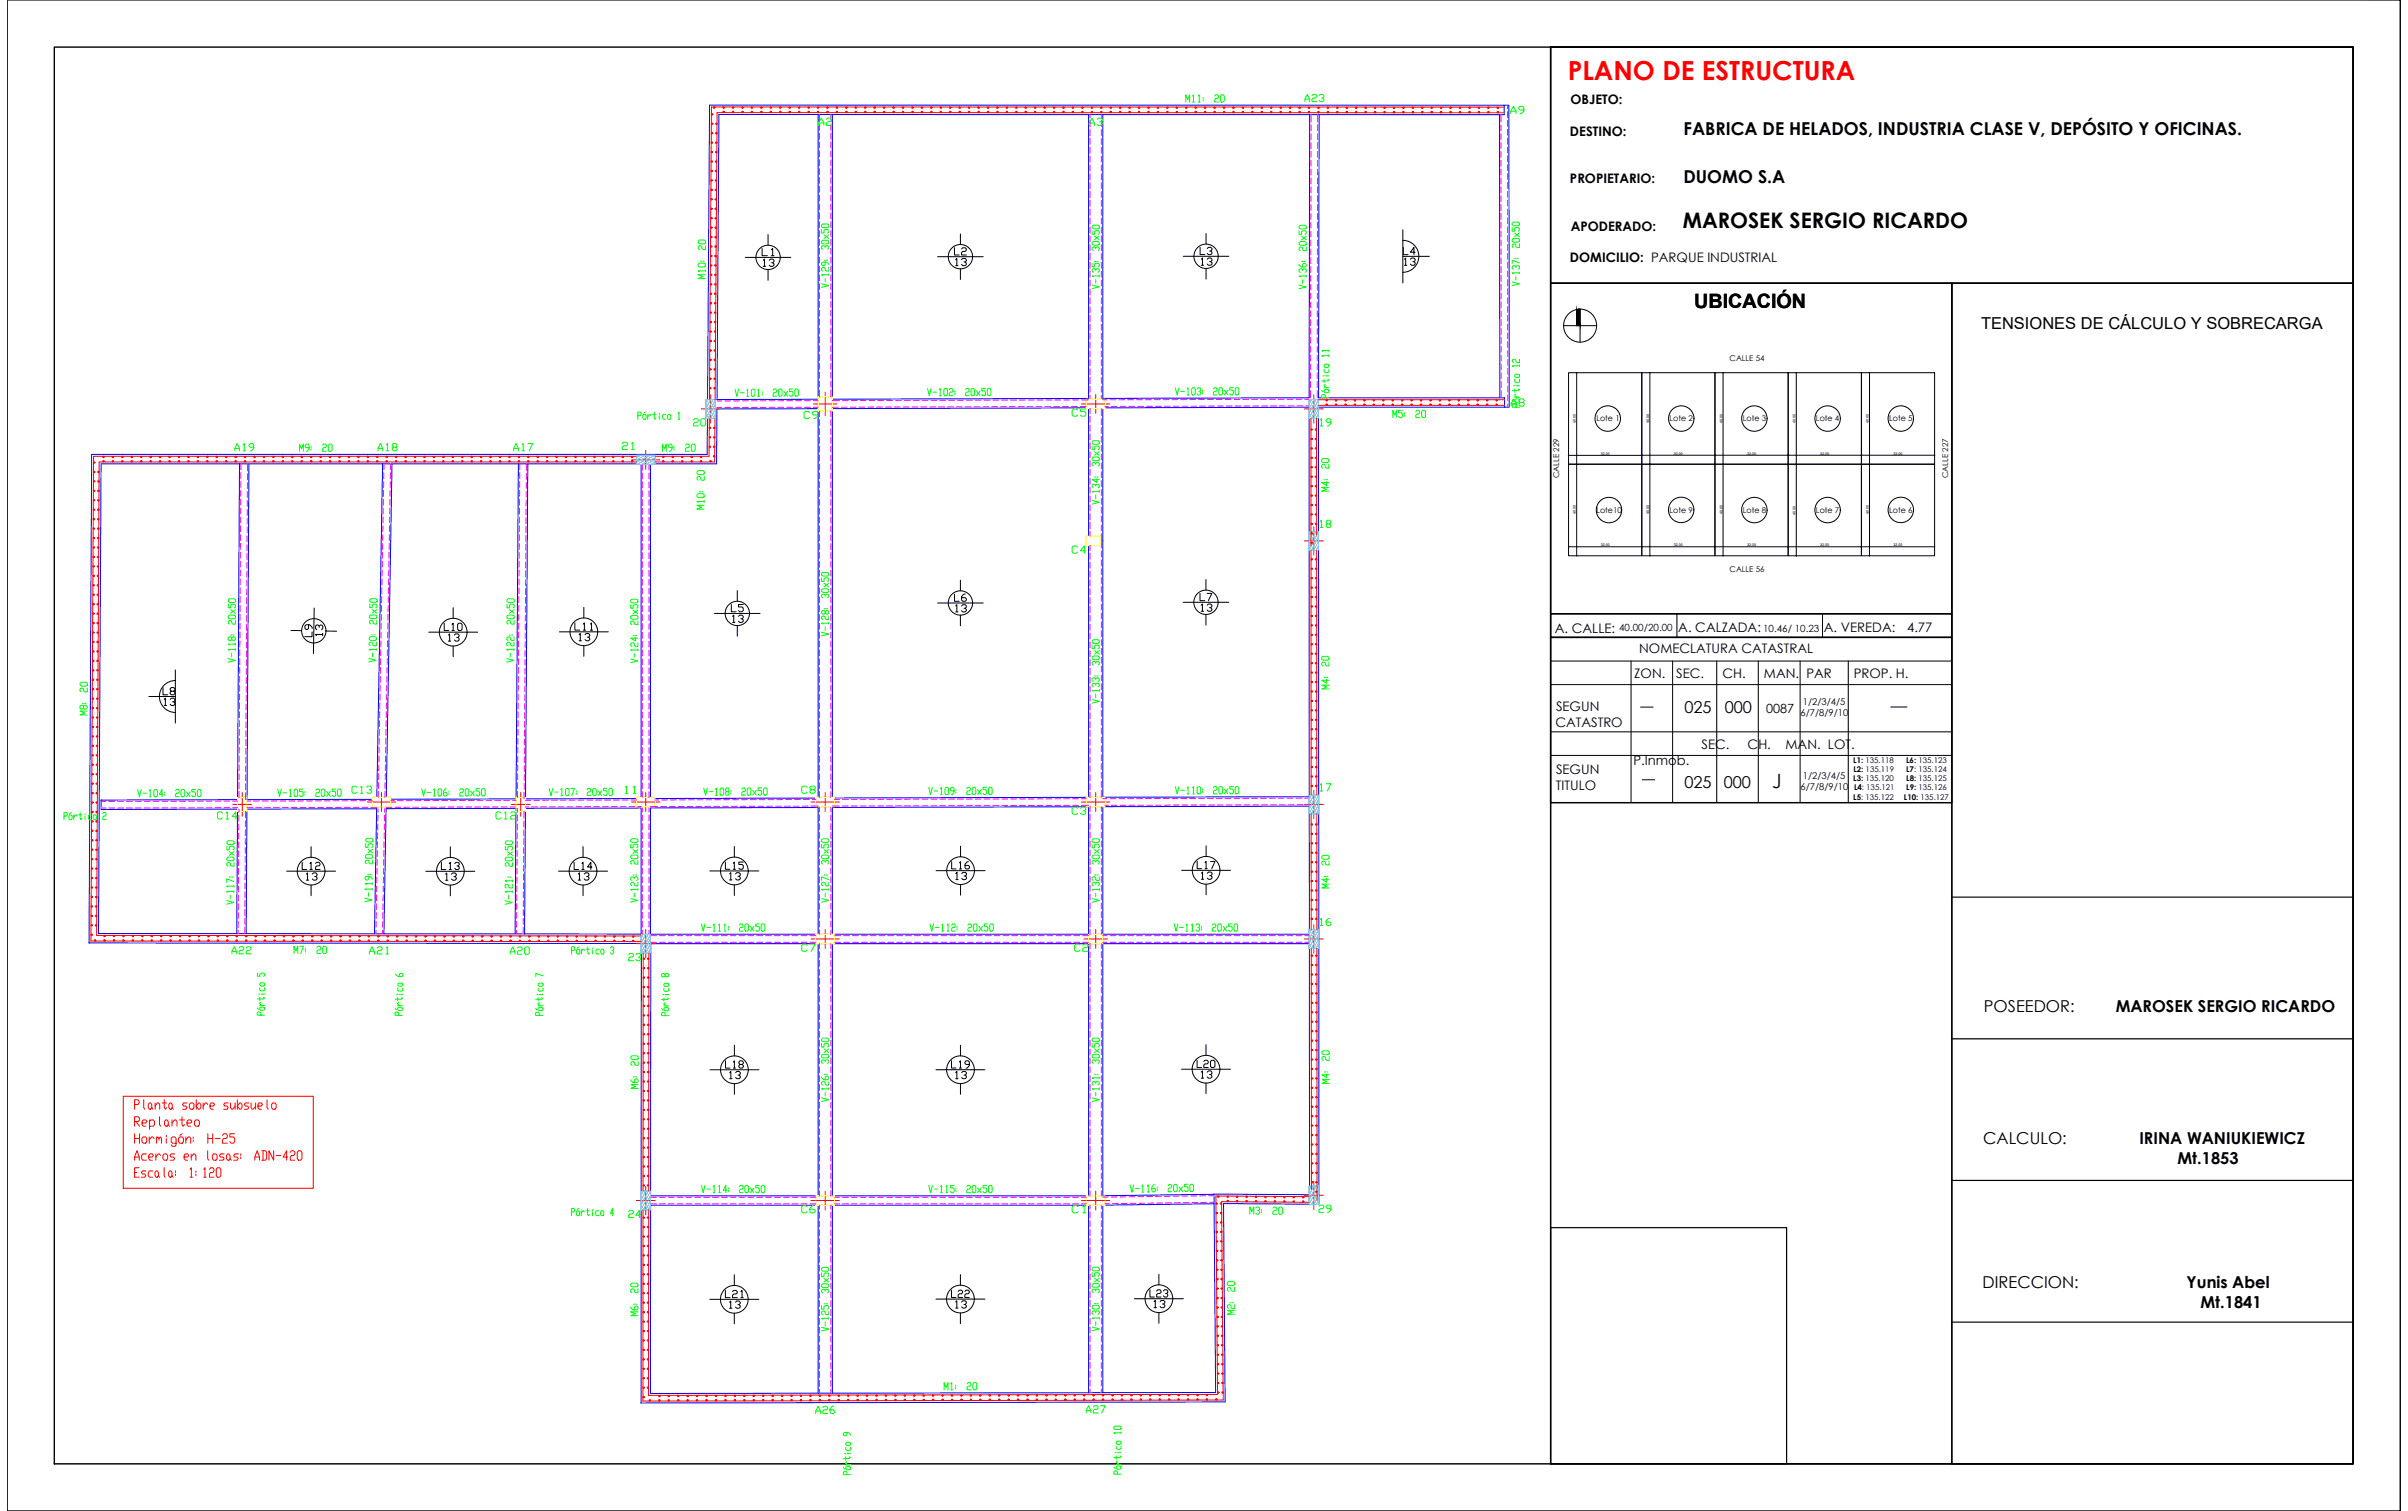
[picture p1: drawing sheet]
<svg xmlns="http://www.w3.org/2000/svg" width="510mm" height="320mm" viewBox="0 0 510 320" stroke-linecap="round" stroke-linejoin="round" font-family="sans-serif">
<defs><g id="words">
<text font-size="5.6" fill="#f00" x="332.1" y="17">PLANO DE ESTRUCTURA</text>
<g font-size="4.9" fill="#0f0">
<text x="172.2" y="27.9">A2</text>
<text x="229.7" y="27.9">A3</text>
<text x="318.9" y="25.4">A9</text>
<text x="169" y="90">C9</text>
<text x="225.8" y="118.5">C4</text>
<text x="73.4" y="169.3">C13</text>
<text x="131.2" y="169.3">11</text>
<text x="168.6" y="169.3">C8</text>
<text x="168.6" y="202.8">C7</text>
<text x="226.5" y="202.8">C2</text>
<text x="168.6" y="258.2">C6</text>
<text x="225.8" y="258.2">C1</text>
<text x="229" y="300.6">A27</text>
</g>
<g font-size="4.9">
<text x="63.5" y="187.7">13</text>
<text x="121.4" y="187.7">13</text>
<text x="153.5" y="187.7">13</text>
<text x="201.1" y="187.7">13</text>
<text x="253.3" y="229.7">13</text>
<text x="153.5" y="278.3">13</text>
<text x="201.1" y="278.3">13</text>
</g>
<text font-size="4.5" x="356.5" y="48.2">MAROSEK SERGIO RICARDO</text>
<g font-size="4.4" fill="#0f0">
<text x="275.2" y="22.6">A23</text>
<text x="225.8" y="89.3">C5</text>
<text x="318.9" y="87.1">A8</text>
<text x="145.7" y="91.4">20</text>
<text x="278.3" y="91.4">19</text>
<text x="48.7" y="96.7">A19</text>
<text x="78.7" y="96.7">A18</text>
<text x="107.6" y="96.7">A17</text>
<text x="130.5" y="96.3">21</text>
<text x="278.3" y="112.9">18</text>
<text x="225.8" y="173.6">C3</text>
<text x="278.3" y="168.6">17</text>
<text x="44.8" y="174.6">C14</text>
<text x="103.7" y="174.6">C12</text>
<text x="278.3" y="197.2">16</text>
<text x="48" y="203.2">A22</text>
<text x="76.9" y="203.2">A21</text>
<text x="106.9" y="203.2">A20</text>
<text x="131.9" y="204.6">23</text>
<text x="278.3" y="257.9">29</text>
<text x="131.9" y="258.9">24</text>
<text x="171.4" y="300.6">A26</text>
</g>
<g font-size="4.4">
<text x="160.5" y="57.5">13</text>
<text x="201.1" y="57.5">13</text>
<text x="252.9" y="55">L3</text>
<text x="296" y="55">L4</text>
<text x="201.1" y="128.4">L6</text>
<text x="253.3" y="130.5">13</text>
<text x="69.1" y="135.8" transform="rotate(-90 69.1 135.8)">13</text>
<text x="93.8" y="136.9">13</text>
<text x="121.4" y="136.9">13</text>
<text x="153.8" y="133">13</text>
<text x="33.5" y="150.6">13</text>
<text x="93.1" y="187.7">13</text>
<text x="253.3" y="187.3">13</text>
<text x="153.5" y="229.7">13</text>
<text x="201.1" y="229.7">13</text>
<text x="243.4" y="278">13</text>
</g>
<g font-size="4.2">
<text x="358.9" y="65.2">UBICACIÓN</text>
<text x="375.4" y="166.9">J</text>
</g>
<g font-size="3.8">
<text x="356.6" y="28.6">FABRICA DE HELADOS, INDUSTRIA CLASE V, DEPÓSITO Y OFICINAS.</text>
<text x="356.6" y="38.8">DUOMO S.A</text>
</g>
<g font-size="3.5">
<text x="419.7" y="69.7">TENSIONES DE CÁLCULO Y SOBRECARGA</text>
<text x="356.8" y="150.9">025</text>
<text x="365.4" y="150.9">000</text>
<text x="356.8" y="166.8">025</text>
<text x="365.2" y="166.8">000</text>
<text x="420.3" y="214.2">POSEEDOR:</text>
<text x="448.2" y="214.2">MAROSEK SERGIO RICARDO</text>
<text x="420.1" y="242.3">CALCULO:</text>
<text x="453.2" y="242.3">IRINA WANIUKIEWICZ</text>
<text x="461.3" y="246.5">Mt.1853</text>
<text x="420" y="272.8">DIRECCION:</text>
<text x="463.2" y="272.8">Yunis Abel</text>
<text x="466.2" y="277">Mt.1841</text>
</g>
<g font-size="2.8">
<text x="332.7" y="22">OBJETO:</text>
<text x="332.6" y="28.7">DESTINO:</text>
<text x="332.6" y="38.8">PROPIETARIO:</text>
<text x="332.8" y="48.8">APODERADO:</text>
<text x="332.6" y="55.6">DOMICILIO: PARQUE INDUSTRIAL</text>
<text x="329.4" y="134">A. CALLE:</text>
<text x="355.5" y="133.8">A. CALZADA:</text>
<text x="386.4" y="133.8">A. VEREDA:</text>
<text x="404" y="133.8">4.77</text>
<text x="346.2" y="143.6">ZON.</text>
<text x="347.2" y="138.2">NOMECLATURA CATASTRAL</text>
<text x="355.1" y="143.6">SEC.</text>
<text x="364.9" y="143.6">CH.</text>
<text x="373.7" y="143.6">MAN. PAR</text>
<text x="392.7" y="143.6">PROP. H.</text>
<text x="329.5" y="153.9">CATASTRO</text>
<text x="329.6" y="150.5">SEGUN</text>
<text x="360.5" y="158.6">SEC.</text>
<text x="370.2" y="158.6">CH.</text>
<text x="378.3" y="158.6">MAN. LOT.</text>
<text x="329.6" y="167.4">TITULO</text>
<text x="329.6" y="164">SEGUN</text>
<text x="346" y="162">P.Inmob.</text>
</g>
<text font-size="2.7" x="374.1" y="150.9">0087</text>
<g font-size="2.1">
<text x="343" y="133.7">40.00/20.00</text>
<text x="373.5" y="133.7">10.46/ 10.23</text>
</g>
<g font-size="2">
<text x="381.9" y="149.3">1/2/3/4/5</text>
<text x="381.4" y="151.6">6/7/8/9/10</text>
<text x="381.4" y="167.3">6/7/8/9/10</text>
<text x="381.9" y="165">1/2/3/4/5</text>
</g>
<g font-size="1.7">
<text x="366.4" y="76.5">CALLE 54</text>
<text x="338.2" y="89.2">Lote 1</text>
<text x="353.7" y="89.2">Lote 2</text>
<text x="369.2" y="89.2">Lote 3</text>
<text x="384.7" y="89.2">Lote 4</text>
<text x="400.2" y="89.2">Lote 5</text>
<text x="330.3" y="101.2" transform="rotate(-90 330.3 101.2)">CALLE 229</text>
<text x="412.7" y="101.2" transform="rotate(-90 412.7 101.2)">CALLE 227</text>
<text x="338.2" y="108.6">Lote10</text>
<text x="353.7" y="108.6">Lote 9</text>
<text x="369.2" y="108.6">Lote 8</text>
<text x="384.7" y="108.6">Lote 7</text>
<text x="400.2" y="108.6">Lote 6</text>
<text x="366.4" y="121.2">CALLE 56</text>
<text x="392.6" y="161.5">L1: 135.118</text>
<text x="403.8" y="161.5">L6: 135.123</text>
<text x="392.6" y="165.4">L3: 135.120</text>
<text x="392.6" y="163.5">L2: 135.119</text>
<text x="392.8" y="167.4">L4: 135.121</text>
<text x="403.8" y="163.5">L7: 135.124</text>
<text x="403.8" y="165.4">L8: 135.125</text>
<text x="403.8" y="167.4">L9: 135.126</text>
<text x="392.6" y="169.3">L5: 135.122</text>
<text x="403.3" y="169.3">L10: 135.127</text>
</g>
<g font-size=".8">
<text x="333.9" y="89.5" transform="rotate(-90 333.9 89.5)">40.00</text>
<text x="349.4" y="89.5" transform="rotate(-90 349.4 89.5)">40.00</text>
<text x="364.9" y="89.5" transform="rotate(-90 364.9 89.5)">40.00</text>
<text x="380.4" y="89.6" transform="rotate(-90 380.4 89.6)">40.00</text>
<text x="395.9" y="89.5" transform="rotate(-90 395.9 89.5)">40.00</text>
<text x="339.1" y="96.3">32.00</text>
<text x="354.6" y="96.2">32.00</text>
<text x="370.1" y="96.2">32.00</text>
<text x="385.6" y="96.2">32.00</text>
<text x="401.1" y="96.2">32.00</text>
<text x="333.9" y="108.9" transform="rotate(-90 333.9 108.9)">40.00</text>
<text x="349.4" y="108.9" transform="rotate(-90 349.4 108.9)">40.00</text>
<text x="364.9" y="108.9" transform="rotate(-90 364.9 108.9)">40.00</text>
<text x="380.4" y="109" transform="rotate(-90 380.4 109)">40.00</text>
<text x="395.9" y="108.9" transform="rotate(-90 395.9 108.9)">40.00</text>
<text x="339.1" y="115.6">32.00</text>
<text x="354.6" y="115.6">32.00</text>
<text x="370.1" y="115.6">32.00</text>
<text x="385.6" y="115.6">32.00</text>
<text x="401.1" y="115.6">32.00</text>
</g>
</g></defs>
<!-- layer: 0 -->
<g fill="none" stroke="#000" stroke-width=".25">
<path d="M498.5 10h-170v300M413.5 60v250M334 78.9v.1M349.5 78.9v.1M365 78.9l.1 .1M380.5 78.9l.1 .1M396 78.9l.1 .1M332.3 96.4v.1M334 98.3h.1M347.8 96.4h.1M349.5 98.3h.1M363.3 96.4h.1"/>
<path d="M365 98.3h.1M378.8 96.4h.1M380.5 98.3l.1 .1M394.4 96.4h-.1M396 98.3h.1M409.9 96.4h-.1M332.3 115.8h.1M334 117.7h.1M347.8 115.8h.1M349.5 117.7h.1M363.3 115.8h.1M365 117.7h.1"/>
<path d="M378.8 115.8h.1M380.5 117.7l.1 .1M394.4 115.8h-.1M396 117.7h.1M409.9 115.8h-.1M413.5 190h85M413.5 220h85M328.5 260h50v50h-50zM413.5 250h85M413.5 280h85"/>
</g>
<g fill="none" stroke="#000" stroke-width=".21">
<path d="M498.5 10v300h-170M328.5 60h170M332.3 78.9h15.5v19.4h-15.5zM334 78.9v38.8M347.8 78.9h15.5v19.4h-15.5zM349.5 78.9v38.8M363.3 78.9h15.5v19.4h-15.5zM365 78.9v38.8M378.8 78.9h15.5v19.4h-15.5zM380.5 79v38.7M394.3 78.9h15.5v19.4h-15.5zM396 78.9v38.8"/>
<path d="M332.3 98.3h15.5v19.4h-15.5zM332.3 96.4h15.5M347.8 98.3h15.5v19.4h-15.5zM347.8 96.4h62M363.3 98.3h15.5v19.4h-15.5zM378.8 98.3h15.5v19.4h-15.5zM394.3 98.3h15.5v19.4h-15.5zM332.3 115.8h77.5M328.5 135h85M328.5 140h85M345.5 140v30M354.3 140v30"/>
<path d="M355.2 130v5M363.7 140v30M372.5 140v30M381.3 140v30M386.1 130v5M391.5 140v30M328.5 145h85M328.5 155h85M328.5 160h85M328.5 170h85"/>
<circle cx="340.6" cy="88.6" r="2.69"/>
<circle cx="356.2" cy="88.6" r="2.69"/>
<circle cx="371.6" cy="88.6" r="2.69"/>
<circle cx="387.2" cy="88.6" r="2.69"/>
<circle cx="402.7" cy="88.6" r="2.69"/>
<circle cx="340.9" cy="108" r="2.69"/>
<circle cx="356.1" cy="108" r="2.69"/>
<circle cx="371.6" cy="108" r="2.69"/>
<circle cx="387.2" cy="108" r="2.69"/>
<circle cx="402.7" cy="108" r="2.69"/>
</g>
<!-- layer: VISTAS -->
<g fill="#000" stroke="#000" stroke-width=".21">
<path d="M334.4 65.5h.3z"/>
<path d="M334.4 65.5h.3zM334 65.5h.7z"/>
<path d="M334 65.5l.7 3.5v-3.5zM334 65.5l.7 3.5h-.7z"/>
</g>
<!-- layer: SILUETA DE SUPERFICIES -->
<g fill="none" stroke="#000" stroke-width=".21">
<path d="M331.2 69h7M334 65.5v3.5M334.7 65.5v7"/>
<circle cx="334.7" cy="69" r="3.5"/>
</g>
<!-- layer: plano 01 -->
<path d="M347.5 149.7h2.7M400.6 149.7h3.4M347.9 165.1h2.6" fill="none" stroke="#000" stroke-width=".21"/>
<!-- layer: 0 -->
<path d="M1.5 0h507v320h-507zM11.5 10h487v300h-487zM328.5 10h170v300h-170zM328.5 10h170v50h-170zM328.5 60h85v70h-85zM413.5 60h85v250h-85zM328.5 130h85v5h-85zM328.5 135h85v35h-85z" fill="none" stroke="#000" stroke-width=".3"/>
<path d="M1.5 0h500" fill="none" stroke="#808080" stroke-width=".21"/>
<!-- layer: MUR_CARAS_HORMIGON -->
<g fill="none" stroke="#00f" stroke-width=".21">
<path d="M134.8 98.2h-113.4l-.5 99.5 114.9 .1M149.9 88.6l-.1 7.6h-130.4l-.5 103.5 116.9 .1M149.9 84.6l.4-62.4 168.4 .1v2l-166.4-.1-.4 60.4M151.9 86.6l-.1 11.6h-13M277.3 86.2v30.2M279.3 88.6v23.9M279.3 84.2h39.4v2h-39.4M277.3 116.5l.1 51.8M279.3 116.5v138.5M277.4 172.3v24.5M137.9 199.8l-.1 53.4M135.9 201.8l-.1 50.4"/>
<path d="M277.4 200.8v50.3M277.3 255l-18.1-.1 .3 42-123.7 .2v-40.9M277.3 253l-20.1-.1 .3 42-119.7 .2v-39.9"/>
</g>
<!-- layer: VIG_CARAS -->
<g fill="none" stroke="#00f" stroke-width=".21">
<path d="M173.3 24.2v59.8M176.3 24.2v59.8M230.6 24.3v60.1l-54.3 .1M233.6 24.3v60.1l43.7-.2 .1-59.9M279.4 24.3l-.1 59.9M317.7 24.3v59.9M318.7 22.3h.9l.1 63.9h-1M50.7 98.2l-.4 70.6M52.7 98.2l-.4 71.1h26.5M81 98.2l-1.2 70.6M83 98.2l-1.2 70.6M109.8 98.2l-.5 70.6"/>
<path d="M111.8 98.2l-.5 71 23.5-.1M135.8 98.4v70.4M137.8 98.4v70.4M173.3 87v81.8M173.3 84.5l-21.4 .1M173.3 86.5l-21.4 .1M176.3 87v81.8M230.1 86.4l-53.8 .1M230.6 86.5v27M233.6 86.5v82.3l43.7-.1M277.3 86.2l-43.2 .2M230.6 115.5v53.3"/>
<path d="M50.3 169.3l-28.9 .1v2l28.9-.1-.1 26.4M52.3 171.8l-.1 25.9M52.3 171.3h27.5l-.5 26.4M109.3 169.2l-26.5 .1M111.3 171.8l-.2 26M111.3 171.2l24.5-.1v26.7M172.8 169l-34 .1M230.1 168.8l-53.3 .2M233.6 170.8v27h43.7M277.3 170.7l-43.2 .1M81.3 197.7l.5-26.4 27.5-.1-.2 26.6M137.8 197.8v-26.7l35.5-.1v26.8"/>
<path d="M137.8 197.8h35M137.9 199.8h34.9M173.3 199.8v53.4M176.3 197.8v-26.8l54.3-.2v27h-53.8M176.3 199.8v53.4M176.8 199.8h53.8v53.4M277.3 199.8h-43.7v53.4l23.6-.3M137.8 253.2h35M137.8 255.2h35M173.3 255.2v39.8M176.3 255.2v39.8M176.8 253.2h53.3"/>
<path d="M176.8 255.2h53.3M230.6 255.2v39.7M233.6 255.2v39.7M257.2 254.9l-23.1 .3"/>
</g>
<!-- layer: COLUMNAS_EJES -->
<g fill="none" stroke="#f00" stroke-width=".21">
<path d="M133.8 97.4h6M136.8 95.4v4M148.5 86.6h4M150.5 83.6v6M172.3 85.5h5M174.8 83v5M229.1 85.5h6M232.1 83.5v4M276.3 86.6h4M278.3 83.6v6M276.3 114.5h4M278.3 111.5v6"/>
<path d="M49.3 170.3h4M51.3 167.8v5M77.8 169.8h6M80.8 167.8v4M108.3 170.3h4M110.3 167.8v5M133.8 169.8h6M136.8 167.8v4M171.8 169.8h6M174.8 167.8v4M229.1 169.8h6M232.1 167.8v4"/>
<path d="M276.3 170.3h4M278.3 167.3v6M134.8 199.8h4M136.8 196.8v6M171.8 198.8h6M174.8 196.8v4M229.6 198.8h5M232.1 196.8v4M276.3 198.8h4M278.3 195.8v6M134.8 254.2h4M136.8 251.2v6"/>
<path d="M171.8 254.2h6M174.8 252.2v4M229.1 254.2h6M232.1 252.2v4M276.3 253.1h4M278.3 250.1v6"/>
</g>
<!-- layer: PILAR_HORMIGON -->
<g fill="none" stroke="#ff0" stroke-width=".21">
<path d="M173.3 84h3v3h-3zM230.1 84.5h4v2h-4zM230.1 113.5h3v2h-3zM50.3 168.8h2v3h-2zM78.8 168.8h4v2h-4zM109.3 168.8h2v3h-2zM134.8 168.8h4v2h-4zM172.8 168.8h4v2h-4zM230.1 168.8h4v2h-4zM172.8 197.8h4v2h-4zM230.6 197.8h3v2h-3zM172.8 253.2h4v2h-4z"/>
<path d="M230.1 253.2h4v2h-4z"/>
</g>
<!-- layer: COLUMNA_RAYA -->
<g fill="none" stroke="#0ff" stroke-width=".21">
<path d="M136.8 96.4l-2 1M137.8 96.4l-3 1.5M138.8 96.4l-4 2M138.8 96.9l-3 1.5M138.8 97.4l-2 1M138.8 97.9l-1 .5M150 84.6l-.5 1M150.5 84.6l-1 2M151 84.6l-1.5 3M151.5 84.6l-2 4M151.5 85.6l-1.5 3M277.8 84.6l-.5 1"/>
<path d="M278.3 84.6l-1 2M278.8 84.6l-1.5 3M279.3 84.6l-2 4M279.3 85.6l-1.5 3M278.3 112.5l-1 2M278.8 112.5l-1.5 3M279.3 112.5l-2 4M279.3 113.5l-1.5 3M279.3 114.5l-1 2M279.3 115.5l-.5 1M278.3 168.3l-1 2M278.8 168.3l-1.5 3"/>
<path d="M279.3 168.3l-2 4M279.3 169.3l-1.5 3M279.3 170.3l-1 2M279.3 171.3l-.5 1M136.3 197.8l-.5 1M136.8 197.8l-1 2M137.3 197.8l-1.5 3M137.8 197.8l-2 4M137.8 198.8l-1.5 3M278.3 196.8l-1 2M278.8 196.8l-1.5 3M279.3 196.8l-2 4"/>
<path d="M279.3 197.8l-1.5 3M279.3 198.8l-1 2M279.3 199.8l-.5 1M136.3 252.2l-.5 1M136.8 252.2l-1 2M137.3 252.2l-1.5 3M137.8 252.2l-2 4M137.8 253.2l-1.5 3M277.8 251.1l-.5 1M278.3 251.1l-1 2M278.8 251.1l-1.5 3M279.3 251.1l-2 4"/>
<path d="M279.3 252.1l-1.5 3"/>
</g>
<!-- layer: PILAR_HORMIGON_APEADO -->
<path d="M134.8 96.4h4v2h-4zM149.5 84.6h2v4h-2zM277.3 84.6h2v4h-2zM277.3 112.5h2v4h-2zM277.3 168.3h2v4h-2zM135.8 197.8h2v4h-2zM277.3 196.8h2v4h-2zM135.8 252.2h2v4h-2zM277.3 251.1h2v4h-2z" fill="none" stroke="#0ff" stroke-width=".21"/>
<!-- layer: MUR_ARM_MUR -->
<g fill="none" stroke="#f00" stroke-width=".21">
<path d="M318.7 23.9l-166.8-.1-.4 60.8M318.7 22.7h-168l-.4 61.9M134.8 96.6h-115l-.5 102.7 116.5 .1M134.8 97.8h-113.8l-.5 100.3 115.3 .1M150.3 88.6l-.1 8h-11.4M151.5 88.6l-.1 9.2h-12.6M277.7 88.6v27M278.9 88.6v24.7M279.3 84.6h39.4M279.3 85.8h39.4M277.7 116.5l.1 51.8M278.9 116.5l.1 51.8"/>
<path d="M277.8 172.3v24.5M279 172.3v24.5M136.3 201.8l-.1 50.4M137.5 201.8l-.1 50.4M277.8 200.8v51.1M279 200.8v53.4M277.3 253.4l-19.7-.1 .3 42-120.5 .2v-39.3M277.3 254.6l-18.5-.1 .3 42-122.9 .2v-40.5"/>
<circle cx="150.8" cy="38.2" r=".15"/>
<circle cx="150.8" cy="36.2" r=".15"/>
<circle cx="150.8" cy="34.2" r=".15"/>
<circle cx="150.8" cy="32.2" r=".15"/>
<circle cx="150.8" cy="30.2" r=".15"/>
<circle cx="150.8" cy="28.2" r=".15"/>
<circle cx="150.8" cy="26.2" r=".15"/>
<circle cx="150.9" cy="24.2" r=".15"/>
<circle cx="151.3" cy="22.8" r=".15"/>
<circle cx="151.7" cy="38.2" r=".15"/>
<circle cx="151.7" cy="36.2" r=".15"/>
<circle cx="151.7" cy="34.2" r=".15"/>
<circle cx="151.7" cy="32.2" r=".15"/>
<circle cx="151.7" cy="30.2" r=".15"/>
<circle cx="151.7" cy="28.2" r=".15"/>
<circle cx="151.7" cy="26.2" r=".15"/>
<circle cx="153.3" cy="23.7" r=".15"/>
<circle cx="153.3" cy="22.8" r=".15"/>
<circle cx="155.3" cy="22.8" r=".15"/>
<circle cx="155.3" cy="23.7" r=".15"/>
<circle cx="157.3" cy="22.8" r=".15"/>
<circle cx="157.3" cy="23.7" r=".15"/>
<circle cx="159.3" cy="22.8" r=".15"/>
<circle cx="159.3" cy="23.7" r=".15"/>
<circle cx="161.3" cy="22.8" r=".15"/>
<circle cx="161.3" cy="23.7" r=".15"/>
<circle cx="163.3" cy="23.7" r=".15"/>
<circle cx="163.3" cy="22.8" r=".15"/>
<circle cx="165.3" cy="22.8" r=".15"/>
<circle cx="165.3" cy="23.7" r=".15"/>
<circle cx="167.3" cy="22.8" r=".15"/>
<circle cx="167.3" cy="23.7" r=".15"/>
<circle cx="169.3" cy="22.8" r=".15"/>
<circle cx="169.3" cy="23.7" r=".15"/>
<circle cx="179.3" cy="22.8" r=".15"/>
<circle cx="179.3" cy="23.7" r=".15"/>
<circle cx="181.3" cy="23.7" r=".15"/>
<circle cx="181.3" cy="22.8" r=".15"/>
<circle cx="183.3" cy="23.7" r=".15"/>
<circle cx="183.3" cy="22.8" r=".15"/>
<circle cx="185.3" cy="23.7" r=".15"/>
<circle cx="185.3" cy="22.8" r=".15"/>
<circle cx="187.3" cy="23.7" r=".15"/>
<circle cx="187.3" cy="22.8" r=".15"/>
<circle cx="189.3" cy="22.8" r=".15"/>
<circle cx="189.3" cy="23.7" r=".15"/>
<circle cx="191.3" cy="23.7" r=".15"/>
<circle cx="191.3" cy="22.8" r=".15"/>
<circle cx="193.3" cy="23.7" r=".15"/>
<circle cx="193.3" cy="22.8" r=".15"/>
<circle cx="195.3" cy="23.7" r=".15"/>
<circle cx="195.3" cy="22.8" r=".15"/>
<circle cx="197.3" cy="23.7" r=".15"/>
<circle cx="197.3" cy="22.8" r=".15"/>
<circle cx="199.3" cy="22.8" r=".15"/>
<circle cx="199.3" cy="23.7" r=".15"/>
<circle cx="201.3" cy="22.8" r=".15"/>
<circle cx="201.3" cy="23.7" r=".15"/>
<circle cx="203.3" cy="23.7" r=".15"/>
<circle cx="203.3" cy="22.8" r=".15"/>
<circle cx="205.3" cy="23.7" r=".15"/>
<circle cx="205.3" cy="22.8" r=".15"/>
<circle cx="207.3" cy="22.8" r=".15"/>
<circle cx="207.3" cy="23.7" r=".15"/>
<circle cx="209.3" cy="22.8" r=".15"/>
<circle cx="209.3" cy="23.7" r=".15"/>
<circle cx="211.3" cy="22.8" r=".15"/>
<circle cx="211.3" cy="23.7" r=".15"/>
<circle cx="213.3" cy="22.8" r=".15"/>
<circle cx="213.3" cy="23.7" r=".15"/>
<circle cx="215.3" cy="23.7" r=".15"/>
<circle cx="215.3" cy="22.8" r=".15"/>
<circle cx="217.3" cy="23.7" r=".15"/>
<circle cx="217.3" cy="22.8" r=".15"/>
<circle cx="219.3" cy="23.7" r=".15"/>
<circle cx="219.3" cy="22.8" r=".15"/>
<circle cx="221.3" cy="23.7" r=".15"/>
<circle cx="221.3" cy="22.8" r=".15"/>
<circle cx="223.3" cy="23.7" r=".15"/>
<circle cx="223.3" cy="22.8" r=".15"/>
<circle cx="225.3" cy="23.7" r=".15"/>
<circle cx="225.3" cy="22.8" r=".15"/>
<circle cx="227.3" cy="23.7" r=".15"/>
<circle cx="227.3" cy="22.8" r=".15"/>
<circle cx="237.3" cy="22.8" r=".15"/>
<circle cx="237.3" cy="23.7" r=".15"/>
<circle cx="239.3" cy="23.7" r=".15"/>
<circle cx="239.3" cy="22.8" r=".15"/>
<circle cx="241.3" cy="22.8" r=".15"/>
<circle cx="241.3" cy="23.7" r=".15"/>
<circle cx="243.3" cy="22.8" r=".15"/>
<circle cx="243.3" cy="23.7" r=".15"/>
<circle cx="245.3" cy="23.7" r=".15"/>
<circle cx="245.3" cy="22.8" r=".15"/>
<circle cx="247.3" cy="22.8" r=".15"/>
<circle cx="247.3" cy="23.7" r=".15"/>
<circle cx="249.3" cy="23.7" r=".15"/>
<circle cx="249.3" cy="22.8" r=".15"/>
<circle cx="251.3" cy="23.7" r=".15"/>
<circle cx="251.3" cy="22.8" r=".15"/>
<circle cx="253.3" cy="23.7" r=".15"/>
<circle cx="253.3" cy="22.8" r=".15"/>
<circle cx="255.3" cy="23.7" r=".15"/>
<circle cx="255.3" cy="22.8" r=".15"/>
<circle cx="257.3" cy="22.8" r=".15"/>
<circle cx="257.3" cy="23.7" r=".15"/>
<circle cx="259.3" cy="23.7" r=".15"/>
<circle cx="259.3" cy="22.8" r=".15"/>
<circle cx="261.3" cy="23.7" r=".15"/>
<circle cx="261.3" cy="22.8" r=".15"/>
<circle cx="263.3" cy="23.7" r=".15"/>
<circle cx="263.3" cy="22.8" r=".15"/>
<circle cx="265.3" cy="23.7" r=".15"/>
<circle cx="265.3" cy="22.8" r=".15"/>
<circle cx="267.3" cy="22.8" r=".15"/>
<circle cx="267.3" cy="23.7" r=".15"/>
<circle cx="269.3" cy="22.8" r=".15"/>
<circle cx="269.3" cy="23.7" r=".15"/>
<circle cx="271.3" cy="23.7" r=".15"/>
<circle cx="271.3" cy="22.8" r=".15"/>
<circle cx="273.3" cy="22.8" r=".15"/>
<circle cx="273.3" cy="23.7" r=".15"/>
<circle cx="283.3" cy="22.8" r=".15"/>
<circle cx="283.3" cy="23.7" r=".15"/>
<circle cx="285.3" cy="22.8" r=".15"/>
<circle cx="285.3" cy="23.7" r=".15"/>
<circle cx="287.3" cy="23.7" r=".15"/>
<circle cx="287.3" cy="22.8" r=".15"/>
<circle cx="289.3" cy="22.8" r=".15"/>
<circle cx="289.3" cy="23.7" r=".15"/>
<circle cx="291.3" cy="22.8" r=".15"/>
<circle cx="291.3" cy="23.7" r=".15"/>
<circle cx="293.3" cy="23.7" r=".15"/>
<circle cx="293.3" cy="22.8" r=".15"/>
<circle cx="295.3" cy="22.8" r=".15"/>
<circle cx="295.3" cy="23.7" r=".15"/>
<circle cx="297.3" cy="23.7" r=".15"/>
<circle cx="297.3" cy="22.8" r=".15"/>
<circle cx="299.3" cy="23.7" r=".15"/>
<circle cx="299.3" cy="22.8" r=".15"/>
<circle cx="301.3" cy="22.8" r=".15"/>
<circle cx="301.3" cy="23.7" r=".15"/>
<circle cx="303.3" cy="23.7" r=".15"/>
<circle cx="303.3" cy="22.8" r=".15"/>
<circle cx="305.3" cy="23.7" r=".15"/>
<circle cx="305.3" cy="22.8" r=".15"/>
<circle cx="307.3" cy="22.8" r=".15"/>
<circle cx="307.3" cy="23.7" r=".15"/>
<circle cx="309.3" cy="23.7" r=".15"/>
<circle cx="309.3" cy="22.8" r=".15"/>
<circle cx="311.3" cy="23.7" r=".15"/>
<circle cx="311.3" cy="22.8" r=".15"/>
<circle cx="313.3" cy="23.7" r=".15"/>
<circle cx="313.3" cy="22.8" r=".15"/>
<circle cx="315.3" cy="23.7" r=".15"/>
<circle cx="315.3" cy="22.8" r=".15"/>
<circle cx="317.3" cy="22.8" r=".15"/>
<circle cx="317.3" cy="23.7" r=".15"/>
<circle cx="150.6" cy="58.2" r=".15"/>
<circle cx="150.6" cy="56.2" r=".15"/>
<circle cx="150.7" cy="54.2" r=".15"/>
<circle cx="150.7" cy="52.2" r=".15"/>
<circle cx="150.7" cy="50.2" r=".15"/>
<circle cx="150.7" cy="48.2" r=".15"/>
<circle cx="150.7" cy="46.2" r=".15"/>
<circle cx="150.7" cy="44.2" r=".15"/>
<circle cx="150.7" cy="42.2" r=".15"/>
<circle cx="150.8" cy="40.2" r=".15"/>
<circle cx="151.5" cy="58.2" r=".15"/>
<circle cx="151.5" cy="56.2" r=".15"/>
<circle cx="151.6" cy="54.2" r=".15"/>
<circle cx="151.6" cy="52.2" r=".15"/>
<circle cx="151.6" cy="50.2" r=".15"/>
<circle cx="151.6" cy="48.2" r=".15"/>
<circle cx="151.6" cy="46.2" r=".15"/>
<circle cx="151.6" cy="44.2" r=".15"/>
<circle cx="151.6" cy="42.2" r=".15"/>
<circle cx="151.7" cy="40.2" r=".15"/>
<circle cx="150.5" cy="78.2" r=".15"/>
<circle cx="150.5" cy="76.2" r=".15"/>
<circle cx="150.5" cy="74.2" r=".15"/>
<circle cx="150.5" cy="72.2" r=".15"/>
<circle cx="150.5" cy="70.2" r=".15"/>
<circle cx="150.6" cy="68.2" r=".15"/>
<circle cx="150.6" cy="66.2" r=".15"/>
<circle cx="150.6" cy="64.2" r=".15"/>
<circle cx="150.6" cy="62.2" r=".15"/>
<circle cx="150.6" cy="60.2" r=".15"/>
<circle cx="151.4" cy="78.2" r=".15"/>
<circle cx="151.4" cy="76.2" r=".15"/>
<circle cx="151.4" cy="74.2" r=".15"/>
<circle cx="151.4" cy="72.2" r=".15"/>
<circle cx="151.4" cy="70.2" r=".15"/>
<circle cx="151.5" cy="68.2" r=".15"/>
<circle cx="151.5" cy="66.2" r=".15"/>
<circle cx="151.5" cy="64.2" r=".15"/>
<circle cx="151.5" cy="62.2" r=".15"/>
<circle cx="151.5" cy="60.2" r=".15"/>
<circle cx="20" cy="99.9" r=".15"/>
<circle cx="20" cy="97.9" r=".15"/>
<circle cx="20.9" cy="99.9" r=".15"/>
<circle cx="21.9" cy="96.8" r=".15"/>
<circle cx="21.9" cy="97.7" r=".15"/>
<circle cx="23.9" cy="96.8" r=".15"/>
<circle cx="23.9" cy="97.7" r=".15"/>
<circle cx="25.9" cy="97.7" r=".15"/>
<circle cx="25.9" cy="96.8" r=".15"/>
<circle cx="27.9" cy="97.7" r=".15"/>
<circle cx="27.9" cy="96.8" r=".15"/>
<circle cx="29.9" cy="96.8" r=".15"/>
<circle cx="29.9" cy="97.7" r=".15"/>
<circle cx="31.9" cy="96.8" r=".15"/>
<circle cx="31.9" cy="97.7" r=".15"/>
<circle cx="33.9" cy="97.7" r=".15"/>
<circle cx="33.9" cy="96.8" r=".15"/>
<circle cx="35.9" cy="97.7" r=".15"/>
<circle cx="35.9" cy="96.8" r=".15"/>
<circle cx="37.9" cy="96.8" r=".15"/>
<circle cx="37.9" cy="97.7" r=".15"/>
<circle cx="39.9" cy="96.8" r=".15"/>
<circle cx="39.9" cy="97.7" r=".15"/>
<circle cx="41.9" cy="96.8" r=".15"/>
<circle cx="41.9" cy="97.7" r=".15"/>
<circle cx="43.9" cy="96.8" r=".15"/>
<circle cx="43.9" cy="97.7" r=".15"/>
<circle cx="45.9" cy="97.7" r=".15"/>
<circle cx="45.9" cy="96.8" r=".15"/>
<circle cx="57.9" cy="96.8" r=".15"/>
<circle cx="57.9" cy="97.7" r=".15"/>
<circle cx="59.9" cy="97.7" r=".15"/>
<circle cx="59.9" cy="96.8" r=".15"/>
<circle cx="61.9" cy="97.7" r=".15"/>
<circle cx="61.9" cy="96.8" r=".15"/>
<circle cx="63.9" cy="96.8" r=".15"/>
<circle cx="63.9" cy="97.7" r=".15"/>
<circle cx="65.9" cy="97.7" r=".15"/>
<circle cx="65.9" cy="96.8" r=".15"/>
<circle cx="67.9" cy="96.8" r=".15"/>
<circle cx="67.9" cy="97.7" r=".15"/>
<circle cx="69.9" cy="97.7" r=".15"/>
<circle cx="69.9" cy="96.8" r=".15"/>
<circle cx="71.9" cy="97.7" r=".15"/>
<circle cx="71.9" cy="96.8" r=".15"/>
<circle cx="73.9" cy="97.7" r=".15"/>
<circle cx="73.9" cy="96.8" r=".15"/>
<circle cx="75.9" cy="97.7" r=".15"/>
<circle cx="75.9" cy="96.8" r=".15"/>
<circle cx="87.9" cy="97.7" r=".15"/>
<circle cx="87.9" cy="96.8" r=".15"/>
<circle cx="89.9" cy="96.8" r=".15"/>
<circle cx="89.9" cy="97.7" r=".15"/>
<circle cx="91.9" cy="96.8" r=".15"/>
<circle cx="91.9" cy="97.7" r=".15"/>
<circle cx="93.9" cy="96.8" r=".15"/>
<circle cx="93.9" cy="97.7" r=".15"/>
<circle cx="95.9" cy="97.7" r=".15"/>
<circle cx="95.9" cy="96.8" r=".15"/>
<circle cx="97.9" cy="97.7" r=".15"/>
<circle cx="97.9" cy="96.8" r=".15"/>
<circle cx="99.9" cy="97.7" r=".15"/>
<circle cx="99.9" cy="96.8" r=".15"/>
<circle cx="101.9" cy="96.8" r=".15"/>
<circle cx="101.9" cy="97.7" r=".15"/>
<circle cx="103.9" cy="97.7" r=".15"/>
<circle cx="103.9" cy="96.8" r=".15"/>
<circle cx="105.9" cy="97.7" r=".15"/>
<circle cx="105.9" cy="96.8" r=".15"/>
<circle cx="115.9" cy="96.8" r=".15"/>
<circle cx="115.9" cy="97.7" r=".15"/>
<circle cx="117.9" cy="96.8" r=".15"/>
<circle cx="117.9" cy="97.7" r=".15"/>
<circle cx="119.9" cy="97.7" r=".15"/>
<circle cx="119.9" cy="96.8" r=".15"/>
<circle cx="121.9" cy="97.7" r=".15"/>
<circle cx="121.9" cy="96.8" r=".15"/>
<circle cx="123.9" cy="97.7" r=".15"/>
<circle cx="123.9" cy="96.8" r=".15"/>
<circle cx="125.9" cy="97.7" r=".15"/>
<circle cx="125.9" cy="96.8" r=".15"/>
<circle cx="127.9" cy="96.8" r=".15"/>
<circle cx="127.9" cy="97.7" r=".15"/>
<circle cx="140.5" cy="97.7" r=".15"/>
<circle cx="140.5" cy="96.8" r=".15"/>
<circle cx="142.5" cy="96.8" r=".15"/>
<circle cx="142.5" cy="97.7" r=".15"/>
<circle cx="144.5" cy="97.7" r=".15"/>
<circle cx="144.5" cy="96.8" r=".15"/>
<circle cx="146.5" cy="96.8" r=".15"/>
<circle cx="146.5" cy="97.7" r=".15"/>
<circle cx="148.5" cy="97.7" r=".15"/>
<circle cx="148.5" cy="96.8" r=".15"/>
<circle cx="150.4" cy="94.6" r=".15"/>
<circle cx="150.5" cy="82.2" r=".15"/>
<circle cx="150.5" cy="80.2" r=".15"/>
<circle cx="150.5" cy="97.7" r=".15"/>
<circle cx="151.3" cy="96.6" r=".15"/>
<circle cx="151.3" cy="94.6" r=".15"/>
<circle cx="151.4" cy="82.2" r=".15"/>
<circle cx="151.4" cy="80.2" r=".15"/>
<circle cx="277.9" cy="95" r=".15"/>
<circle cx="277.9" cy="93" r=".15"/>
<circle cx="277.9" cy="97" r=".15"/>
<circle cx="277.9" cy="98.9" r=".15"/>
<circle cx="278.8" cy="94.9" r=".15"/>
<circle cx="278.8" cy="93" r=".15"/>
<circle cx="278.8" cy="96.9" r=".15"/>
<circle cx="278.8" cy="98.9" r=".15"/>
<circle cx="281" cy="84.8" r=".15"/>
<circle cx="281" cy="85.7" r=".15"/>
<circle cx="283" cy="84.8" r=".15"/>
<circle cx="283" cy="85.7" r=".15"/>
<circle cx="285" cy="84.8" r=".15"/>
<circle cx="285" cy="85.7" r=".15"/>
<circle cx="287" cy="85.7" r=".15"/>
<circle cx="287" cy="84.8" r=".15"/>
<circle cx="289" cy="85.7" r=".15"/>
<circle cx="289" cy="84.8" r=".15"/>
<circle cx="291" cy="84.8" r=".15"/>
<circle cx="291" cy="85.7" r=".15"/>
<circle cx="293" cy="84.8" r=".15"/>
<circle cx="293" cy="85.7" r=".15"/>
<circle cx="295" cy="84.8" r=".15"/>
<circle cx="295" cy="85.7" r=".15"/>
<circle cx="297" cy="85.7" r=".15"/>
<circle cx="297" cy="84.8" r=".15"/>
<circle cx="299" cy="85.7" r=".15"/>
<circle cx="299" cy="84.8" r=".15"/>
<circle cx="301" cy="84.8" r=".15"/>
<circle cx="301" cy="85.7" r=".15"/>
<circle cx="303" cy="85.7" r=".15"/>
<circle cx="303" cy="84.8" r=".15"/>
<circle cx="305" cy="84.8" r=".15"/>
<circle cx="305" cy="85.7" r=".15"/>
<circle cx="307" cy="85.7" r=".15"/>
<circle cx="307" cy="84.8" r=".15"/>
<circle cx="309" cy="85.7" r=".15"/>
<circle cx="309" cy="84.8" r=".15"/>
<circle cx="311" cy="84.8" r=".15"/>
<circle cx="311" cy="85.7" r=".15"/>
<circle cx="313" cy="85.7" r=".15"/>
<circle cx="313" cy="84.8" r=".15"/>
<circle cx="315" cy="84.8" r=".15"/>
<circle cx="315" cy="85.7" r=".15"/>
<circle cx="317" cy="84.8" r=".15"/>
<circle cx="317" cy="85.7" r=".15"/>
<circle cx="19.8" cy="119.9" r=".15"/>
<circle cx="19.9" cy="117.9" r=".15"/>
<circle cx="19.9" cy="115.9" r=".15"/>
<circle cx="19.9" cy="113.9" r=".15"/>
<circle cx="19.9" cy="111.9" r=".15"/>
<circle cx="19.9" cy="109.9" r=".15"/>
<circle cx="19.9" cy="107.9" r=".15"/>
<circle cx="19.9" cy="105.9" r=".15"/>
<circle cx="19.9" cy="103.9" r=".15"/>
<circle cx="19.9" cy="101.9" r=".15"/>
<circle cx="20.7" cy="119.9" r=".15"/>
<circle cx="20.8" cy="117.9" r=".15"/>
<circle cx="20.8" cy="115.9" r=".15"/>
<circle cx="20.8" cy="113.9" r=".15"/>
<circle cx="20.8" cy="111.9" r=".15"/>
<circle cx="20.8" cy="109.9" r=".15"/>
<circle cx="20.8" cy="107.9" r=".15"/>
<circle cx="20.8" cy="105.9" r=".15"/>
<circle cx="20.8" cy="103.9" r=".15"/>
<circle cx="20.8" cy="101.9" r=".15"/>
<circle cx="277.9" cy="100.9" r=".15"/>
<circle cx="277.9" cy="104.9" r=".15"/>
<circle cx="277.9" cy="106.9" r=".15"/>
<circle cx="277.9" cy="102.9" r=".15"/>
<circle cx="277.9" cy="118.4" r=".15"/>
<circle cx="277.9" cy="114.9" r=".15"/>
<circle cx="278.8" cy="104.9" r=".15"/>
<circle cx="278.8" cy="102.9" r=".15"/>
<circle cx="278.8" cy="100.9" r=".15"/>
<circle cx="278.8" cy="106.9" r=".15"/>
<circle cx="278.8" cy="118.4" r=".15"/>
<circle cx="19.7" cy="139.9" r=".15"/>
<circle cx="19.8" cy="137.9" r=".15"/>
<circle cx="19.8" cy="135.9" r=".15"/>
<circle cx="19.8" cy="133.9" r=".15"/>
<circle cx="19.8" cy="131.9" r=".15"/>
<circle cx="19.8" cy="129.9" r=".15"/>
<circle cx="19.8" cy="127.9" r=".15"/>
<circle cx="19.8" cy="125.9" r=".15"/>
<circle cx="19.8" cy="123.9" r=".15"/>
<circle cx="19.8" cy="121.9" r=".15"/>
<circle cx="20.6" cy="139.9" r=".15"/>
<circle cx="20.7" cy="137.9" r=".15"/>
<circle cx="20.7" cy="135.9" r=".15"/>
<circle cx="20.7" cy="134" r=".15"/>
<circle cx="20.7" cy="132" r=".15"/>
<circle cx="20.7" cy="130" r=".15"/>
<circle cx="20.7" cy="128" r=".15"/>
<circle cx="20.7" cy="126" r=".15"/>
<circle cx="20.7" cy="124" r=".15"/>
<circle cx="20.7" cy="121.9" r=".15"/>
<circle cx="277.9" cy="124.4" r=".15"/>
<circle cx="277.9" cy="126.4" r=".15"/>
<circle cx="277.9" cy="120.4" r=".15"/>
<circle cx="277.9" cy="128.4" r=".15"/>
<circle cx="277.9" cy="122.4" r=".15"/>
<circle cx="277.9" cy="134.4" r=".15"/>
<circle cx="277.9" cy="138.4" r=".15"/>
<circle cx="277.9" cy="136.4" r=".15"/>
<circle cx="277.9" cy="132.4" r=".15"/>
<circle cx="277.9" cy="130.4" r=".15"/>
<circle cx="278.8" cy="126.4" r=".15"/>
<circle cx="278.8" cy="122.4" r=".15"/>
<circle cx="278.8" cy="120.4" r=".15"/>
<circle cx="278.8" cy="128.4" r=".15"/>
<circle cx="278.8" cy="124.4" r=".15"/>
<circle cx="278.8" cy="130.4" r=".15"/>
<circle cx="278.8" cy="136.4" r=".15"/>
<circle cx="278.8" cy="138.4" r=".15"/>
<circle cx="278.8" cy="134.4" r=".15"/>
<circle cx="278.8" cy="132.4" r=".15"/>
<circle cx="19.6" cy="159.9" r=".15"/>
<circle cx="19.6" cy="157.9" r=".15"/>
<circle cx="19.6" cy="155.9" r=".15"/>
<circle cx="19.7" cy="153.9" r=".15"/>
<circle cx="19.7" cy="151.9" r=".15"/>
<circle cx="19.7" cy="149.9" r=".15"/>
<circle cx="19.7" cy="147.9" r=".15"/>
<circle cx="19.7" cy="145.9" r=".15"/>
<circle cx="19.7" cy="143.9" r=".15"/>
<circle cx="19.7" cy="141.9" r=".15"/>
<circle cx="20.5" cy="159.9" r=".15"/>
<circle cx="20.5" cy="157.9" r=".15"/>
<circle cx="20.5" cy="155.9" r=".15"/>
<circle cx="20.6" cy="153.9" r=".15"/>
<circle cx="20.6" cy="151.9" r=".15"/>
<circle cx="20.6" cy="149.9" r=".15"/>
<circle cx="20.6" cy="147.9" r=".15"/>
<circle cx="20.6" cy="145.9" r=".15"/>
<circle cx="20.6" cy="143.9" r=".15"/>
<circle cx="20.6" cy="141.9" r=".15"/>
<circle cx="277.9" cy="142.4" r=".15"/>
<circle cx="277.9" cy="144.4" r=".15"/>
<circle cx="277.9" cy="140.4" r=".15"/>
<circle cx="277.9" cy="146.4" r=".15"/>
<circle cx="277.9" cy="156.4" r=".15"/>
<circle cx="277.9" cy="150.4" r=".15"/>
<circle cx="277.9" cy="148.4" r=".15"/>
<circle cx="277.9" cy="152.4" r=".15"/>
<circle cx="277.9" cy="154.4" r=".15"/>
<circle cx="277.9" cy="158.4" r=".15"/>
<circle cx="278.8" cy="140.4" r=".15"/>
<circle cx="278.8" cy="142.4" r=".15"/>
<circle cx="278.8" cy="144.4" r=".15"/>
<circle cx="278.8" cy="150.4" r=".15"/>
<circle cx="278.8" cy="146.4" r=".15"/>
<circle cx="278.8" cy="152.4" r=".15"/>
<circle cx="278.8" cy="148.4" r=".15"/>
<circle cx="278.8" cy="158.4" r=".15"/>
<circle cx="278.8" cy="156.4" r=".15"/>
<circle cx="278.8" cy="154.4" r=".15"/>
<circle cx="19.5" cy="179.9" r=".15"/>
<circle cx="19.5" cy="177.9" r=".15"/>
<circle cx="19.5" cy="175.9" r=".15"/>
<circle cx="19.6" cy="173.9" r=".15"/>
<circle cx="19.6" cy="171.9" r=".15"/>
<circle cx="19.6" cy="169.9" r=".15"/>
<circle cx="19.6" cy="167.9" r=".15"/>
<circle cx="19.6" cy="165.9" r=".15"/>
<circle cx="19.6" cy="163.9" r=".15"/>
<circle cx="19.6" cy="161.9" r=".15"/>
<circle cx="20.4" cy="179.9" r=".15"/>
<circle cx="20.4" cy="177.9" r=".15"/>
<circle cx="20.4" cy="175.9" r=".15"/>
<circle cx="20.5" cy="173.9" r=".15"/>
<circle cx="20.5" cy="171.9" r=".15"/>
<circle cx="20.5" cy="169.9" r=".15"/>
<circle cx="20.5" cy="167.9" r=".15"/>
<circle cx="20.5" cy="165.9" r=".15"/>
<circle cx="20.5" cy="163.9" r=".15"/>
<circle cx="20.5" cy="161.9" r=".15"/>
<circle cx="277.9" cy="160.4" r=".15"/>
<circle cx="277.9" cy="174.6" r=".15"/>
<circle cx="277.9" cy="162.4" r=".15"/>
<circle cx="277.9" cy="176.6" r=".15"/>
<circle cx="277.9" cy="178.6" r=".15"/>
<circle cx="278.8" cy="160.4" r=".15"/>
<circle cx="278.8" cy="174.6" r=".15"/>
<circle cx="278.8" cy="176.6" r=".15"/>
<circle cx="278.8" cy="162.4" r=".15"/>
<circle cx="278.8" cy="178.6" r=".15"/>
<circle cx="19.4" cy="197.9" r=".15"/>
<circle cx="19.4" cy="195.9" r=".15"/>
<circle cx="19.4" cy="193.9" r=".15"/>
<circle cx="19.5" cy="191.9" r=".15"/>
<circle cx="19.5" cy="189.9" r=".15"/>
<circle cx="19.5" cy="187.9" r=".15"/>
<circle cx="19.5" cy="185.9" r=".15"/>
<circle cx="19.5" cy="183.9" r=".15"/>
<circle cx="19.5" cy="181.9" r=".15"/>
<circle cx="20.1" cy="199.1" r=".15"/>
<circle cx="20.3" cy="195.9" r=".15"/>
<circle cx="20.3" cy="193.9" r=".15"/>
<circle cx="20.4" cy="191.9" r=".15"/>
<circle cx="20.4" cy="189.9" r=".15"/>
<circle cx="20.4" cy="187.9" r=".15"/>
<circle cx="20.4" cy="185.9" r=".15"/>
<circle cx="20.4" cy="183.9" r=".15"/>
<circle cx="20.4" cy="181.9" r=".15"/>
<circle cx="22.1" cy="199.1" r=".15"/>
<circle cx="22.1" cy="198.2" r=".15"/>
<circle cx="24.1" cy="199.1" r=".15"/>
<circle cx="24.1" cy="198.2" r=".15"/>
<circle cx="26.1" cy="199.1" r=".15"/>
<circle cx="26.1" cy="198.2" r=".15"/>
<circle cx="28.1" cy="199.1" r=".15"/>
<circle cx="28.1" cy="198.2" r=".15"/>
<circle cx="30.1" cy="199.1" r=".15"/>
<circle cx="30.1" cy="198.2" r=".15"/>
<circle cx="32.1" cy="199.1" r=".15"/>
<circle cx="32.1" cy="198.2" r=".15"/>
<circle cx="34.1" cy="199.1" r=".15"/>
<circle cx="34.1" cy="198.2" r=".15"/>
<circle cx="36.1" cy="199.1" r=".15"/>
<circle cx="36.1" cy="198.2" r=".15"/>
<circle cx="38.1" cy="199.1" r=".15"/>
<circle cx="38.1" cy="198.2" r=".15"/>
<circle cx="40.1" cy="198.2" r=".15"/>
<circle cx="40.1" cy="199.1" r=".15"/>
<circle cx="42.1" cy="198.2" r=".15"/>
<circle cx="42.1" cy="199.1" r=".15"/>
<circle cx="44.1" cy="198.2" r=".15"/>
<circle cx="44.1" cy="199.1" r=".15"/>
<circle cx="46.1" cy="199.1" r=".15"/>
<circle cx="46.1" cy="198.2" r=".15"/>
<circle cx="48.1" cy="198.2" r=".15"/>
<circle cx="50.1" cy="198.3" r=".15"/>
<circle cx="52.1" cy="198.3" r=".15"/>
<circle cx="54.1" cy="198.3" r=".15"/>
<circle cx="56.1" cy="198.3" r=".15"/>
<circle cx="56.1" cy="199.2" r=".15"/>
<circle cx="58.1" cy="199.2" r=".15"/>
<circle cx="58.1" cy="198.3" r=".15"/>
<circle cx="60.1" cy="199.2" r=".15"/>
<circle cx="60.1" cy="198.3" r=".15"/>
<circle cx="62.1" cy="198.3" r=".15"/>
<circle cx="62.1" cy="199.2" r=".15"/>
<circle cx="64.1" cy="199.2" r=".15"/>
<circle cx="64.1" cy="198.3" r=".15"/>
<circle cx="66.1" cy="199.2" r=".15"/>
<circle cx="66.1" cy="198.3" r=".15"/>
<circle cx="68.1" cy="199.2" r=".15"/>
<circle cx="68.1" cy="198.3" r=".15"/>
<circle cx="70.1" cy="198.3" r=".15"/>
<circle cx="70.1" cy="199.2" r=".15"/>
<circle cx="72.1" cy="198.3" r=".15"/>
<circle cx="72.1" cy="199.2" r=".15"/>
<circle cx="74.1" cy="198.3" r=".15"/>
<circle cx="74.1" cy="199.2" r=".15"/>
<circle cx="76.1" cy="198.3" r=".15"/>
<circle cx="78.1" cy="198.3" r=".15"/>
<circle cx="86.1" cy="199.2" r=".15"/>
<circle cx="86.1" cy="198.3" r=".15"/>
<circle cx="88.1" cy="198.3" r=".15"/>
<circle cx="88.1" cy="199.2" r=".15"/>
<circle cx="90.1" cy="199.2" r=".15"/>
<circle cx="90.1" cy="198.3" r=".15"/>
<circle cx="92.1" cy="199.2" r=".15"/>
<circle cx="92.1" cy="198.3" r=".15"/>
<circle cx="94.1" cy="198.3" r=".15"/>
<circle cx="94.1" cy="199.2" r=".15"/>
<circle cx="96.1" cy="198.3" r=".15"/>
<circle cx="96.1" cy="199.2" r=".15"/>
<circle cx="98.1" cy="198.3" r=".15"/>
<circle cx="98.1" cy="199.2" r=".15"/>
<circle cx="100.1" cy="198.3" r=".15"/>
<circle cx="100.1" cy="199.2" r=".15"/>
<circle cx="102.1" cy="198.3" r=".15"/>
<circle cx="102.1" cy="199.2" r=".15"/>
<circle cx="104.1" cy="198.3" r=".15"/>
<circle cx="104.1" cy="199.2" r=".15"/>
<circle cx="116.1" cy="198.3" r=".15"/>
<circle cx="116.1" cy="199.2" r=".15"/>
<circle cx="118.1" cy="198.3" r=".15"/>
<circle cx="118.1" cy="199.2" r=".15"/>
<circle cx="120.1" cy="198.3" r=".15"/>
<circle cx="120.1" cy="199.2" r=".15"/>
<circle cx="122.1" cy="199.2" r=".15"/>
<circle cx="122.1" cy="198.3" r=".15"/>
<circle cx="124.1" cy="199.2" r=".15"/>
<circle cx="124.1" cy="198.3" r=".15"/>
<circle cx="126.1" cy="199.2" r=".15"/>
<circle cx="126.1" cy="198.3" r=".15"/>
<circle cx="128.1" cy="199.2" r=".15"/>
<circle cx="128.1" cy="198.3" r=".15"/>
<circle cx="130.1" cy="199.2" r=".15"/>
<circle cx="130.1" cy="198.3" r=".15"/>
<circle cx="132.1" cy="198.3" r=".15"/>
<circle cx="132.1" cy="199.2" r=".15"/>
<circle cx="134.1" cy="199.2" r=".15"/>
<circle cx="134.1" cy="198.3" r=".15"/>
<circle cx="277.9" cy="184.6" r=".15"/>
<circle cx="277.9" cy="180.6" r=".15"/>
<circle cx="277.9" cy="182.6" r=".15"/>
<circle cx="277.9" cy="188.6" r=".15"/>
<circle cx="277.9" cy="190.6" r=".15"/>
<circle cx="277.9" cy="186.6" r=".15"/>
<circle cx="278.8" cy="184.6" r=".15"/>
<circle cx="278.8" cy="180.6" r=".15"/>
<circle cx="278.8" cy="182.6" r=".15"/>
<circle cx="278.8" cy="188.6" r=".15"/>
<circle cx="278.8" cy="190.6" r=".15"/>
<circle cx="278.8" cy="186.6" r=".15"/>
<circle cx="136.4" cy="217" r=".15"/>
<circle cx="136.4" cy="219" r=".15"/>
<circle cx="136.4" cy="215" r=".15"/>
<circle cx="136.4" cy="213" r=".15"/>
<circle cx="136.4" cy="209" r=".15"/>
<circle cx="136.4" cy="211" r=".15"/>
<circle cx="136.4" cy="207" r=".15"/>
<circle cx="137.3" cy="219" r=".15"/>
<circle cx="137.3" cy="215" r=".15"/>
<circle cx="137.3" cy="217" r=".15"/>
<circle cx="137.3" cy="207" r=".15"/>
<circle cx="137.3" cy="211" r=".15"/>
<circle cx="137.3" cy="213" r=".15"/>
<circle cx="137.3" cy="209" r=".15"/>
<circle cx="277.9" cy="204.4" r=".15"/>
<circle cx="277.9" cy="202.4" r=".15"/>
<circle cx="277.9" cy="208.4" r=".15"/>
<circle cx="277.9" cy="206.4" r=".15"/>
<circle cx="277.9" cy="212.4" r=".15"/>
<circle cx="277.9" cy="214.4" r=".15"/>
<circle cx="277.9" cy="210.4" r=".15"/>
<circle cx="277.9" cy="216.4" r=".15"/>
<circle cx="277.9" cy="218.4" r=".15"/>
<circle cx="278.8" cy="208.4" r=".15"/>
<circle cx="278.8" cy="204.4" r=".15"/>
<circle cx="278.8" cy="202.4" r=".15"/>
<circle cx="278.8" cy="206.4" r=".15"/>
<circle cx="278.8" cy="214.4" r=".15"/>
<circle cx="278.8" cy="218.4" r=".15"/>
<circle cx="278.8" cy="216.4" r=".15"/>
<circle cx="278.8" cy="210.4" r=".15"/>
<circle cx="278.8" cy="212.4" r=".15"/>
<circle cx="136.4" cy="237" r=".15"/>
<circle cx="136.4" cy="235" r=".15"/>
<circle cx="136.4" cy="239" r=".15"/>
<circle cx="136.4" cy="229" r=".15"/>
<circle cx="136.4" cy="233" r=".15"/>
<circle cx="136.4" cy="231" r=".15"/>
<circle cx="136.4" cy="227" r=".15"/>
<circle cx="136.4" cy="221" r=".15"/>
<circle cx="136.4" cy="225" r=".15"/>
<circle cx="136.4" cy="223" r=".15"/>
<circle cx="137.3" cy="237" r=".15"/>
<circle cx="137.3" cy="235" r=".15"/>
<circle cx="137.3" cy="239" r=".15"/>
<circle cx="137.3" cy="231" r=".15"/>
<circle cx="137.3" cy="233" r=".15"/>
<circle cx="137.3" cy="229" r=".15"/>
<circle cx="137.3" cy="227" r=".15"/>
<circle cx="137.3" cy="225" r=".15"/>
<circle cx="137.3" cy="221" r=".15"/>
<circle cx="137.3" cy="223" r=".15"/>
<circle cx="277.9" cy="222.4" r=".15"/>
<circle cx="277.9" cy="224.4" r=".15"/>
<circle cx="277.9" cy="220.4" r=".15"/>
<circle cx="277.9" cy="226.4" r=".15"/>
<circle cx="278" cy="236.4" r=".15"/>
<circle cx="278" cy="238.4" r=".15"/>
<circle cx="278" cy="234.4" r=".15"/>
<circle cx="278" cy="228.4" r=".15"/>
<circle cx="278" cy="230.4" r=".15"/>
<circle cx="278" cy="232.4" r=".15"/>
<circle cx="278.8" cy="220.4" r=".15"/>
<circle cx="278.8" cy="224.4" r=".15"/>
<circle cx="278.8" cy="222.4" r=".15"/>
<circle cx="278.9" cy="236.4" r=".15"/>
<circle cx="278.9" cy="238.4" r=".15"/>
<circle cx="278.9" cy="234.4" r=".15"/>
<circle cx="278.9" cy="232.4" r=".15"/>
<circle cx="278.9" cy="226.4" r=".15"/>
<circle cx="278.9" cy="228.4" r=".15"/>
<circle cx="278.9" cy="230.4" r=".15"/>
<circle cx="136.4" cy="249" r=".15"/>
<circle cx="136.4" cy="247" r=".15"/>
<circle cx="136.4" cy="245" r=".15"/>
<circle cx="136.4" cy="251" r=".15"/>
<circle cx="136.4" cy="243" r=".15"/>
<circle cx="136.4" cy="241" r=".15"/>
<circle cx="137.3" cy="243" r=".15"/>
<circle cx="137.3" cy="247" r=".15"/>
<circle cx="137.3" cy="251" r=".15"/>
<circle cx="137.3" cy="249" r=".15"/>
<circle cx="137.3" cy="245" r=".15"/>
<circle cx="137.3" cy="241" r=".15"/>
<circle cx="257.7" cy="254.9" r=".15"/>
<circle cx="257.8" cy="256.9" r=".15"/>
<circle cx="257.8" cy="258.9" r=".15"/>
<circle cx="258.1" cy="253.4" r=".15"/>
<circle cx="258.7" cy="254.9" r=".15"/>
<circle cx="258.7" cy="256.9" r=".15"/>
<circle cx="258.7" cy="258.9" r=".15"/>
<circle cx="260.1" cy="253.4" r=".15"/>
<circle cx="260.1" cy="254.3" r=".15"/>
<circle cx="262.1" cy="254.3" r=".15"/>
<circle cx="262.1" cy="253.4" r=".15"/>
<circle cx="264.1" cy="254.3" r=".15"/>
<circle cx="264.1" cy="253.4" r=".15"/>
<circle cx="266.1" cy="254.4" r=".15"/>
<circle cx="266.1" cy="253.5" r=".15"/>
<circle cx="268.1" cy="254.4" r=".15"/>
<circle cx="268.1" cy="253.5" r=".15"/>
<circle cx="270.1" cy="254.4" r=".15"/>
<circle cx="270.1" cy="253.5" r=".15"/>
<circle cx="272.1" cy="254.4" r=".15"/>
<circle cx="272.1" cy="253.5" r=".15"/>
<circle cx="274.1" cy="253.5" r=".15"/>
<circle cx="274.1" cy="254.4" r=".15"/>
<circle cx="276.1" cy="253.5" r=".15"/>
<circle cx="276.1" cy="254.4" r=".15"/>
<circle cx="278" cy="242.4" r=".15"/>
<circle cx="278" cy="240.4" r=".15"/>
<circle cx="278" cy="248.4" r=".15"/>
<circle cx="278" cy="244.4" r=".15"/>
<circle cx="278" cy="246.4" r=".15"/>
<circle cx="278" cy="250.4" r=".15"/>
<circle cx="278.9" cy="240.4" r=".15"/>
<circle cx="278.9" cy="244.4" r=".15"/>
<circle cx="278.9" cy="248.4" r=".15"/>
<circle cx="278.9" cy="250.4" r=".15"/>
<circle cx="278.9" cy="246.4" r=".15"/>
<circle cx="278.9" cy="242.4" r=".15"/>
<circle cx="278.9" cy="252.4" r=".15"/>
<circle cx="136.4" cy="275.9" r=".15"/>
<circle cx="136.4" cy="273.9" r=".15"/>
<circle cx="136.4" cy="271.9" r=".15"/>
<circle cx="136.4" cy="277.9" r=".15"/>
<circle cx="136.4" cy="279.9" r=".15"/>
<circle cx="136.4" cy="265.9" r=".15"/>
<circle cx="136.4" cy="269.9" r=".15"/>
<circle cx="136.4" cy="261.9" r=".15"/>
<circle cx="136.4" cy="267.9" r=".15"/>
<circle cx="136.4" cy="263.9" r=".15"/>
<circle cx="137.3" cy="273.9" r=".15"/>
<circle cx="137.3" cy="275.9" r=".15"/>
<circle cx="137.3" cy="277.9" r=".15"/>
<circle cx="137.3" cy="279.9" r=".15"/>
<circle cx="137.3" cy="269.9" r=".15"/>
<circle cx="137.3" cy="267.9" r=".15"/>
<circle cx="137.3" cy="263.9" r=".15"/>
<circle cx="137.3" cy="265.9" r=".15"/>
<circle cx="137.3" cy="261.9" r=".15"/>
<circle cx="137.3" cy="271.9" r=".15"/>
<circle cx="257.8" cy="260.9" r=".15"/>
<circle cx="257.8" cy="262.9" r=".15"/>
<circle cx="257.8" cy="264.9" r=".15"/>
<circle cx="257.8" cy="266.9" r=".15"/>
<circle cx="257.9" cy="268.9" r=".15"/>
<circle cx="257.9" cy="270.9" r=".15"/>
<circle cx="257.9" cy="272.9" r=".15"/>
<circle cx="257.9" cy="274.9" r=".15"/>
<circle cx="257.9" cy="276.9" r=".15"/>
<circle cx="257.9" cy="278.9" r=".15"/>
<circle cx="258.7" cy="260.9" r=".15"/>
<circle cx="258.7" cy="262.9" r=".15"/>
<circle cx="258.7" cy="264.9" r=".15"/>
<circle cx="258.7" cy="266.9" r=".15"/>
<circle cx="258.8" cy="268.9" r=".15"/>
<circle cx="258.8" cy="270.9" r=".15"/>
<circle cx="258.8" cy="272.9" r=".15"/>
<circle cx="258.8" cy="274.9" r=".15"/>
<circle cx="258.8" cy="276.9" r=".15"/>
<circle cx="258.8" cy="278.9" r=".15"/>
<circle cx="136.4" cy="289.9" r=".15"/>
<circle cx="136.4" cy="287.9" r=".15"/>
<circle cx="136.4" cy="295.9" r=".15"/>
<circle cx="136.4" cy="293.9" r=".15"/>
<circle cx="136.4" cy="291.9" r=".15"/>
<circle cx="136.4" cy="285.9" r=".15"/>
<circle cx="136.4" cy="281.9" r=".15"/>
<circle cx="136.4" cy="283.9" r=".15"/>
<circle cx="137.2" cy="289.9" r=".15"/>
<circle cx="137.2" cy="287.9" r=".15"/>
<circle cx="137.2" cy="293.9" r=".15"/>
<circle cx="137.2" cy="291.9" r=".15"/>
<circle cx="137.3" cy="281.9" r=".15"/>
<circle cx="137.3" cy="283.9" r=".15"/>
<circle cx="137.3" cy="285.9" r=".15"/>
<circle cx="137.7" cy="296.5" r=".15"/>
<circle cx="139.7" cy="295.6" r=".15"/>
<circle cx="139.7" cy="296.5" r=".15"/>
<circle cx="141.7" cy="295.6" r=".15"/>
<circle cx="141.7" cy="296.5" r=".15"/>
<circle cx="143.7" cy="295.6" r=".15"/>
<circle cx="143.7" cy="296.5" r=".15"/>
<circle cx="145.7" cy="295.6" r=".15"/>
<circle cx="145.7" cy="296.5" r=".15"/>
<circle cx="147.7" cy="296.5" r=".15"/>
<circle cx="147.7" cy="295.6" r=".15"/>
<circle cx="149.7" cy="295.6" r=".15"/>
<circle cx="149.7" cy="296.5" r=".15"/>
<circle cx="151.7" cy="296.5" r=".15"/>
<circle cx="151.7" cy="295.6" r=".15"/>
<circle cx="153.7" cy="295.6" r=".15"/>
<circle cx="153.7" cy="296.5" r=".15"/>
<circle cx="155.7" cy="296.5" r=".15"/>
<circle cx="155.7" cy="295.6" r=".15"/>
<circle cx="157.7" cy="295.6" r=".15"/>
<circle cx="157.7" cy="296.5" r=".15"/>
<circle cx="159.7" cy="296.5" r=".15"/>
<circle cx="159.7" cy="295.6" r=".15"/>
<circle cx="161.7" cy="295.6" r=".15"/>
<circle cx="161.7" cy="296.5" r=".15"/>
<circle cx="163.7" cy="296.5" r=".15"/>
<circle cx="163.7" cy="295.6" r=".15"/>
<circle cx="165.7" cy="295.6" r=".15"/>
<circle cx="165.7" cy="296.5" r=".15"/>
<circle cx="167.7" cy="296.5" r=".15"/>
<circle cx="167.7" cy="295.6" r=".15"/>
<circle cx="169.7" cy="295.6" r=".15"/>
<circle cx="169.7" cy="296.5" r=".15"/>
<circle cx="171.7" cy="295.6" r=".15"/>
<circle cx="173.7" cy="295.6" r=".15"/>
<circle cx="175.7" cy="295.6" r=".15"/>
<circle cx="177.7" cy="295.6" r=".15"/>
<circle cx="179.7" cy="295.6" r=".15"/>
<circle cx="179.7" cy="296.5" r=".15"/>
<circle cx="181.7" cy="296.5" r=".15"/>
<circle cx="181.7" cy="295.6" r=".15"/>
<circle cx="183.7" cy="296.5" r=".15"/>
<circle cx="183.7" cy="295.6" r=".15"/>
<circle cx="185.7" cy="295.5" r=".15"/>
<circle cx="185.7" cy="296.4" r=".15"/>
<circle cx="187.7" cy="296.4" r=".15"/>
<circle cx="187.7" cy="295.5" r=".15"/>
<circle cx="189.7" cy="295.5" r=".15"/>
<circle cx="189.7" cy="296.4" r=".15"/>
<circle cx="191.7" cy="295.5" r=".15"/>
<circle cx="191.7" cy="296.4" r=".15"/>
<circle cx="193.7" cy="295.5" r=".15"/>
<circle cx="193.7" cy="296.4" r=".15"/>
<circle cx="195.7" cy="295.5" r=".15"/>
<circle cx="195.7" cy="296.4" r=".15"/>
<circle cx="197.7" cy="295.5" r=".15"/>
<circle cx="197.7" cy="296.4" r=".15"/>
<circle cx="199.7" cy="295.5" r=".15"/>
<circle cx="199.7" cy="296.4" r=".15"/>
<circle cx="201.7" cy="295.5" r=".15"/>
<circle cx="201.7" cy="296.4" r=".15"/>
<circle cx="203.7" cy="295.5" r=".15"/>
<circle cx="203.7" cy="296.4" r=".15"/>
<circle cx="205.7" cy="295.5" r=".15"/>
<circle cx="205.7" cy="296.4" r=".15"/>
<circle cx="207.7" cy="295.5" r=".15"/>
<circle cx="207.7" cy="296.4" r=".15"/>
<circle cx="209.7" cy="296.4" r=".15"/>
<circle cx="209.7" cy="295.5" r=".15"/>
<circle cx="211.7" cy="296.4" r=".15"/>
<circle cx="211.7" cy="295.5" r=".15"/>
<circle cx="213.7" cy="296.4" r=".15"/>
<circle cx="213.7" cy="295.5" r=".15"/>
<circle cx="215.7" cy="296.4" r=".15"/>
<circle cx="215.7" cy="295.5" r=".15"/>
<circle cx="217.7" cy="295.5" r=".15"/>
<circle cx="217.7" cy="296.4" r=".15"/>
<circle cx="219.7" cy="296.4" r=".15"/>
<circle cx="219.7" cy="295.5" r=".15"/>
<circle cx="221.7" cy="296.4" r=".15"/>
<circle cx="221.7" cy="295.5" r=".15"/>
<circle cx="223.7" cy="295.5" r=".15"/>
<circle cx="223.7" cy="296.4" r=".15"/>
<circle cx="225.7" cy="296.4" r=".15"/>
<circle cx="225.7" cy="295.5" r=".15"/>
<circle cx="237.7" cy="296.4" r=".15"/>
<circle cx="237.7" cy="295.5" r=".15"/>
<circle cx="239.7" cy="296.4" r=".15"/>
<circle cx="239.7" cy="295.5" r=".15"/>
<circle cx="241.7" cy="295.5" r=".15"/>
<circle cx="241.7" cy="296.4" r=".15"/>
<circle cx="243.7" cy="296.4" r=".15"/>
<circle cx="243.7" cy="295.5" r=".15"/>
<circle cx="245.7" cy="296.3" r=".15"/>
<circle cx="245.7" cy="295.4" r=".15"/>
<circle cx="247.7" cy="296.3" r=".15"/>
<circle cx="247.7" cy="295.4" r=".15"/>
<circle cx="249.7" cy="296.3" r=".15"/>
<circle cx="249.7" cy="295.4" r=".15"/>
<circle cx="251.7" cy="295.4" r=".15"/>
<circle cx="251.7" cy="296.3" r=".15"/>
<circle cx="253.7" cy="296.3" r=".15"/>
<circle cx="253.7" cy="295.4" r=".15"/>
<circle cx="255.7" cy="296.3" r=".15"/>
<circle cx="255.7" cy="295.4" r=".15"/>
<circle cx="257.7" cy="296.3" r=".15"/>
<circle cx="258" cy="280.9" r=".15"/>
<circle cx="258" cy="282.9" r=".15"/>
<circle cx="258" cy="284.9" r=".15"/>
<circle cx="258" cy="286.9" r=".15"/>
<circle cx="258" cy="288.9" r=".15"/>
<circle cx="258" cy="290.9" r=".15"/>
<circle cx="258.1" cy="292.9" r=".15"/>
<circle cx="258.1" cy="294.9" r=".15"/>
<circle cx="258.9" cy="280.9" r=".15"/>
<circle cx="258.9" cy="282.9" r=".15"/>
<circle cx="258.9" cy="284.9" r=".15"/>
<circle cx="258.9" cy="286.9" r=".15"/>
<circle cx="258.9" cy="288.9" r=".15"/>
<circle cx="258.9" cy="290.9" r=".15"/>
<circle cx="259" cy="292.9" r=".15"/>
<circle cx="259" cy="294.9" r=".15"/>
</g>
<!-- layer: VIG_INT_DESC -->
<g fill="none" stroke="#f0f" stroke-width=".21">
<path d="M173.6 30.1v1.2M173.6 32v1.2M173.6 33.8v1.3M173.6 35.7v1.3M173.6 37.6v1.2M173.6 39.5v1.2M176 30.1v1.2M176 32v1.2M176 33.8v1.3M176 35.7v1.3M176 37.6v1.2M176 39.5v1.2"/>
<path d="M230.9 29.3v1.3M230.9 31.2v1.2M230.9 33.1v1.2M230.9 34.9v1.3M230.9 36.8v1.3M230.9 38.7v1.2M233.3 29.3v1.3M233.3 31.2v1.2M233.3 33.1v1.2M233.3 34.9v1.3M233.3 36.8v1.3M233.3 38.7v1.2"/>
<path d="M277.7 39.6v1.2M277.7 35.8v1.3M277.7 37.7v1.3M277.7 30.2v1.2M277.7 32.1v1.2M277.7 33.9v1.3M277.7 24.3v1.5M277.7 26.5v1.2M277.7 28.3v1.3M279.1 37.7v1.2M279.1 39.6v1.2M279.1 32.1v1.2"/>
<path d="M279.1 33.9v1.3M279.1 35.8v1.3M279.1 30.2v1.2M279.1 26.4v1.3M279.1 28.3v1.3M279.1 24.3v1.5M318 26.5v1.2M318 28.3v1.3M318 30.2v1.2M318 32.1v1.2M318 34v1.2M318 35.8v1.3"/>
<path d="M318 37.7v1.3M318 39.6v1.2M319.4 27.4v1.2M319.4 29.3v1.2M319.4 31.1v1.3M319.4 33v1.3M319.4 34.9v1.2M319.4 36.8v1.2M319.4 38.6v1.3M173.6 41.3v1.3M173.6 43.2v1.3M173.6 45.1v1.2"/>
<path d="M173.6 47v1.2M173.6 48.8v1.3M173.6 50.7v1.3M173.6 52.6v1.2M173.6 54.5v1.2M173.6 56.3v1.3M173.6 58.2v1.3M176 41.3v1.3M176 43.2v1.3M176 45.1v1.2M176 47v1.2M176 48.8v1.3"/>
<path d="M176 50.7v1.3M176 52.6v1.2M176 54.5v1.2M176 56.3v1.3M176 58.2v1.3M230.9 40.6v1.2M230.9 42.4v1.3M230.9 44.3v1.3M230.9 46.2v1.2M230.9 48.1v1.2M230.9 49.9v1.3M230.9 51.8v1.3"/>
<path d="M230.9 53.7v1.2M230.9 55.6v1.2M230.9 57.4v1.3M230.9 59.3v1.3M233.3 40.6v1.2M233.3 42.4v1.3M233.3 44.3v1.3M233.3 46.2v1.2M233.3 48.1v1.2M233.3 49.9v1.3M233.3 51.8v1.3M233.3 53.7v1.2"/>
<path d="M233.3 55.6v1.2M233.3 57.4v1.3M233.3 59.3v1.3M277.7 58.3v1.3M277.7 52.7v1.2M277.7 54.6v1.2M277.7 56.4v1.3M277.7 47.1v1.2M277.7 49v1.2M277.7 50.8v1.3M277.7 45.2v1.2M277.7 41.4v1.3"/>
<path d="M277.7 43.3v1.3M279.1 58.3v1.3M279.1 52.7v1.2M279.1 54.6v1.2M279.1 56.4v1.3M279.1 48.9v1.3M279.1 50.8v1.3M279.1 43.3v1.3M279.1 45.2v1.2M279.1 47.1v1.2M279.1 41.4v1.3M318 41.4v1.3"/>
<path d="M318 43.3v1.3M318 45.2v1.3M318 47.1v1.2M318 49v1.2M318 50.8v1.3M318 52.7v1.2M318 54.6v1.2M318 56.4v1.3M318 58.3v1.3M319.4 46.1v1.3M319.4 40.5v1.3M319.4 42.4v1.2"/>
<path d="M319.4 44.3v1.2M319.4 48v1.3M319.4 49.9v1.2M319.4 51.8v1.2M319.4 53.6v1.3M319.4 55.5v1.3M319.4 57.4v1.2M319.4 59.3v1.2M173.6 60.1v1.2M173.6 62v1.2M173.6 63.8v1.3M173.6 65.7v1.3"/>
<path d="M173.6 67.6v1.2M173.6 69.5v1.2M173.6 71.3v1.3M173.6 73.2v1.3M173.6 75.1v1.2M173.6 77v1.2M173.6 78.8v1.3M176 60.1v1.2M176 62v1.2M176 63.8v1.3M176 65.7v1.3M176 67.6v1.2"/>
<path d="M176 69.5v1.2M176 71.3v1.3M176 73.2v1.3M176 75.1v1.2M176 77v1.2M176 78.8v1.3M230.9 61.2v1.2M230.9 63.1v1.2M230.9 64.9v1.3M230.9 66.8v1.3M230.9 68.7v1.2M230.9 70.6v1.2"/>
<path d="M230.9 72.4v1.3M230.9 74.3v1.3M230.9 76.2v1.2M230.9 78.1v1.2M230.9 80v1.2M233.3 61.2v1.2M233.3 63.1v1.2M233.3 64.9v1.3M233.3 66.8v1.3M233.3 68.7v1.2M233.3 70.6v1.2M233.3 72.4v1.3"/>
<path d="M233.3 74.3v1.3M233.3 76.2v1.2M233.3 78.1v1.2M233.3 79.9v1.3M277.6 78.9v1.3M277.6 73.3v1.3M277.6 75.2v1.2M277.6 77.1v1.2M277.7 69.6v1.2M277.7 71.5v1.2M277.7 63.9v1.3M277.7 65.8v1.3"/>
<path d="M277.7 67.7v1.2M277.7 60.2v1.3M277.7 62.1v1.2M279 75.2v1.2M279 77.1v1.2M279 78.9v1.3M279.1 69.6v1.2M279.1 71.4v1.3M279.1 73.3v1.3M279.1 63.9v1.3M279.1 65.8v1.3M279.1 67.7v1.2"/>
<path d="M279.1 60.2v1.2M279.1 62.1v1.2M318 67.7v1.3M318 60.2v1.3M318 62.1v1.2M318 63.9v1.3M318 65.8v1.3M318 69.6v1.2M318 71.5v1.2M318 73.3v1.3M318 75.2v1.2M318 77.1v1.2"/>
<path d="M318 78.9v1.3M319.4 61.1v1.3M319.4 63v1.3M319.4 64.9v1.2M319.4 66.8v1.2M319.4 68.6v1.3M319.4 70.5v1.3M319.4 72.4v1.2M319.4 74.3v1.2M319.4 76.1v1.3M319.4 78v1.3M319.4 79.9v1.2"/>
<path d="M51 98.2v1.3M52.4 98.2v1.5M81.3 98.2v1.3M82.8 98.2l-.1 1.3M110.1 98.2v1.3M111.5 98.2v1.4M136.1 98.4v1.2M137.5 98.4v1.2M151.9 86.3h1M151.9 84.9h1M153.5 86.3h1.3M154.8 84.9h-1.3"/>
<path d="M155.4 86.3h1.3M155.4 84.9h1.3M157.3 86.3h1.2M158.5 84.9h-1.2M159.2 86.3h1.2M159.2 84.9h1.2M161 86.3h1.3M162.3 84.9h-1.3M162.9 86.3h1.3M162.9 84.9h1.3M164.8 86.3h1.2M166 84.9h-1.2"/>
<path d="M166.7 86.3h1.2M166.7 84.9h1.2M173.6 80.7v1.3M173.6 82.6v1.4M173.6 90.8v1.2M173.6 92.6v1.3M173.6 94.5v1.3M173.6 96.4v1.2M173.6 98.2v1.3M176 80.7v1.3M176 82.6v1.4M176 87v1.2"/>
<path d="M176 88.9v1.2M176 90.8v1.2M176 92.6v1.3M176 94.5v1.3M176 96.4v1.2M176 98.2v1.3M176.3 84.8h1.5M177.6 86.2h-1.3M178.2 86.2h1.3M178.5 84.8h1.2M180.3 84.8h1.3M181.3 86.2h-1.2"/>
<path d="M182 86.2h1.2M183.5 84.8h-1.3M184.1 84.8h1.2M185.1 86.2h-1.3M185.7 86.2h1.3M187.2 84.8h-1.2M187.8 84.8h1.3M188.8 86.2h-1.2M189.5 86.2h1.2M191 84.8h-1.3M191.6 84.8h1.2M192.6 86.2h-1.3"/>
<path d="M193.2 86.2h1.3M194.7 84.8h-1.2M195.3 84.8h1.3M196.3 86.2h-1.2M197 86.2h1.2M198.5 84.8h-1.3M199.1 84.8h1.2M200.1 86.2h-1.3M200.7 86.2h1.3M202.2 84.8h-1.2M202.8 84.8h1.3M203.8 86.2h-1.2"/>
<path d="M204.5 86.2h1.2M206 84.7l-1.3 .1M206.3 86.1h1.3M206.6 84.7h1.2M208.2 86.1h1.3M209.7 84.7h-1.2M210.1 86.1h1.2M210.3 84.7h1.3M212 86.1h1.2M213.5 84.7h-1.3M213.8 86.1h1.3M214.1 84.7h1.2"/>
<path d="M215.7 86.1h1.3M217.2 84.7h-1.2M217.6 86.1h1.2M217.8 84.7h1.3M219.5 86.1h1.2M221 84.7h-1.3M221.3 86.1h1.3M221.6 84.7h1.2M223.2 86.1h1.3M223.5 84.7h1.2M230.9 81.8v1.3M230.9 83.7v.7"/>
<path d="M230.9 90v1.3M230.9 91.9v1.3M230.9 93.8v1.2M230.9 95.7v1.2M230.9 97.5v1.3M230.9 99.4v1.3M233.3 81.8v1.3M233.3 83.7v.7M233.3 86.5v1.5M233.3 88.7v1.2M233.3 90.5v1.3M233.3 92.4v1.3"/>
<path d="M233.3 94.3v1.2M233.3 96.2v1.2M233.3 98v1.3M233.3 99.9v1.3M234.1 86.1h.7M234.5 84.7h-.9M235.2 84.7h1.2M236.6 86.1h-1.2M237.3 86.1h1.2M238.3 84.6l-1.3 .1M238.9 84.6h1.3M239.1 86h1.3"/>
<path d="M241 86h1.3M242 84.6h-1.2M242.7 84.6h1.2M242.9 86h1.2M244.8 86h1.2M245.8 84.6h-1.3M246.4 84.6h1.3M246.6 86h1.3M248.5 86h1.3M249.5 84.6h-1.2M250.2 84.6h1.2M250.4 86h1.2"/>
<path d="M252.3 86h1.2M253.3 84.6h-1.3M253.9 84.6h1.3M254.1 86h1.3M257 84.6h-1.2M257.3 86h-1.3M257.7 84.6h1.2M257.9 86h1.2M260.8 84.6h-1.3M261 86h-1.2M261.4 84.6h1.3M261.6 86h1.3"/>
<path d="M264.5 84.6h-1.2M264.8 86h-1.3M265.2 84.6h1.2M265.4 86h1.2M268.3 84.6h-1.3M268.5 86h-1.2M268.9 84.6h1.3M269.1 86h1.3M270.8 84.6h1.2M272.3 86h-1.3M272.7 84.6h1.2M272.9 86h1.2"/>
<path d="M274.5 84.5h1.3M276 85.9l-1.2 .1M276.4 84.5h.9M276.6 85.9h.7M277.6 80.8v1.3M277.6 82.7v1.5M279 80.8v1.3M279 82.7v1.5M318 80.8v1.3M319.4 81.8v1.2M50.9 118.8v1.3M50.9 117v1.2"/>
<path d="M50.9 115.1v1.2M50.9 113.2v1.3M51 111.4l-.1 1.2M51 109.5v1.2M51 107.6v1.2M51 105.7v1.3M51 103.8v1.3M51 102v1.2M51 100.1v1.2M52.3 119.1v1.2M52.3 117.2v1.3M52.3 115.3v1.3"/>
<path d="M52.3 113.5v1.2M52.4 111.6v1.2M52.4 109.7v1.3M52.4 107.8v1.3M52.4 106v1.2M52.4 104.1v1.2M52.4 102.2v1.3M52.4 100.3v1.3M81 118.9v1.2M81 117v1.2M81.1 115.1l-.1 1.3M81.1 113.2v1.3"/>
<path d="M81.1 111.4v1.2M81.2 109.5l-.1 1.2M81.2 107.6v1.3M81.2 105.7v1.3M81.2 103.9v1.2M81.3 102v1.2M81.3 100.1v1.3M82.4 118.8v1.3M82.4 117v1.2M82.5 115.1l-.1 1.2M82.5 113.2v1.3M82.5 111.3v1.3"/>
<path d="M82.5 109.5v1.2M82.6 107.6v1.2M82.6 105.7v1.3M82.6 103.8v1.3M82.7 102v1.2M82.7 100.1v1.2M110 118.8v1.3M110 117v1.2M110 115.1v1.2M110 113.2v1.3M110 111.4v1.2M110 109.5v1.2"/>
<path d="M110.1 107.6l-.1 1.2M110.1 105.7v1.3M110.1 103.8v1.3M110.1 102v1.2M110.1 100.1v1.2M111.4 119v1.3M111.4 117.1v1.3M111.4 115.3v1.2M111.4 113.4v1.2M111.4 111.5v1.3M111.4 109.6v1.3M111.5 107.8l-.1 1.2"/>
<path d="M111.5 105.9v1.2M111.5 104v1.3M111.5 102.1v1.3M111.5 100.3v1.2M136.1 100.2v1.2M136.1 102v1.3M136.1 103.9v1.3M136.1 105.8v1.2M136.1 107.7v1.2M136.1 109.5v1.3M136.1 111.4v1.3M136.1 113.3v1.2"/>
<path d="M136.1 115.2v1.2M136.1 117v1.3M136.1 118.9v1.3M137.5 100.2v1.2M137.5 102v1.3M137.5 103.9v1.3M137.5 105.8v1.2M137.5 107.7v1.2M137.5 109.5v1.3M137.5 111.4v1.3M137.5 113.3v1.2M137.5 115.2v1.2"/>
<path d="M137.5 117v1.3M137.5 118.9v1.3M173.6 100.1v1.3M173.6 102v1.3M173.6 103.9v1.2M173.6 105.8v1.2M173.6 107.6v1.3M173.6 109.5v1.2M173.6 111.4v1.2M173.6 113.2v1.3M173.6 115.1v1.3M173.6 117v1.3"/>
<path d="M173.6 118.9v1.2M176 100.1v1.3M176 102v1.3M176 103.9v1.2M176 105.8v1.2M176 107.6v1.3M176 109.5v1.2M176 111.4v1.2M176 113.2v1.3M176 115.1v1.3M176 117v1.3M176 118.9v1.2"/>
<path d="M230.9 101.3v1.2M230.9 103.2v1.2M230.9 105v1.3M230.9 106.9v1.3M230.9 108.8v1.2M230.9 110.7v1.2M230.9 112.5v1M230.9 119.1v1.2M233.3 101.8v1.2M233.3 103.7v1.2M233.3 105.5v1.3M233.3 107.4v1.3"/>
<path d="M233.3 109.3v1.2M233.3 111.2v1.2M233.3 113v3.1M233.3 116.7v1.2M233.3 118.6v1.2M50.8 139.5v1.2M50.8 137.6v1.2M50.8 135.7v1.3M50.8 133.9v1.2M50.8 132v1.2M50.9 130.1l-.1 1.2M50.9 128.2v1.3"/>
<path d="M50.9 126.3v1.3M50.9 124.5v1.2M50.9 122.6v1.2M50.9 120.7v1.3M52.2 139.7v1.3M52.2 137.8v1.3M52.2 136v1.2M52.2 134.1v1.2M52.2 132.2v1.3M52.2 130.3v1.3M52.3 128.5l-.1 1.2M52.3 126.6v1.2"/>
<path d="M52.3 124.7v1.3M52.3 122.8v1.3M52.3 121v1.2M80.6 139.5v1.2M80.7 137.6l-.1 1.2M80.7 135.7v1.3M80.7 133.9v1.2M80.8 132l-.1 1.2M80.8 130.1v1.3M80.8 128.2v1.3M80.9 126.3l-.1 1.3M80.9 124.5v1.2"/>
<path d="M80.9 122.6v1.2M81 120.7l-.1 1.3M82 139.5v1.2M82.1 137.6v1.2M82.1 135.7v1.3M82.1 133.8v1.3M82.2 132l-.1 1.2M82.2 130.1v1.2M82.2 128.2v1.3M82.3 126.3l-.1 1.3M82.3 124.5v1.2M82.3 122.6v1.2"/>
<path d="M82.4 120.7l-.1 1.3M109.8 139.5v1.2M109.8 137.6v1.2M109.9 135.7l-.1 1.3M109.9 133.9v1.2M109.9 132v1.2M109.9 130.1v1.2M109.9 128.2v1.3M109.9 126.3v1.3M109.9 124.5v1.2M110 122.6l-.1 1.2M110 120.7v1.3"/>
<path d="M111.2 139.6v1.3M111.2 137.8v1.2M111.3 135.9l-.1 1.2M111.3 134v1.3M111.3 132.1v1.3M111.3 130.3v1.2M111.3 128.4v1.2M111.3 126.5v1.3M111.3 124.6v1.3M111.3 122.8v1.2M111.4 120.9l-.1 1.2M136.1 120.8v1.2"/>
<path d="M136.1 122.7v1.2M136.1 124.5v1.3M136.1 126.4v1.3M136.1 128.3v1.2M136.1 130.2v1.2M136.1 132v1.3M136.1 133.9v1.3M136.1 135.8v1.2M136.1 137.7v1.2M136.1 139.5v1.3M137.5 120.8v1.2M137.5 122.7v1.2"/>
<path d="M137.5 124.5v1.3M137.5 126.4v1.3M137.5 128.3v1.2M137.5 130.2v1.2M137.5 132v1.3M137.5 133.9v1.3M137.5 135.8v1.2M137.5 137.7v1.2M137.5 139.5v1.3M173.6 120.7v1.3M173.6 122.6v1.3M173.6 124.5v1.3"/>
<path d="M173.6 126.4v1.2M173.6 128.3v1.2M173.6 130.1v1.3M173.6 132v1.2M173.6 133.9v1.2M173.6 135.7v1.3M173.6 137.6v1.3M173.6 139.5v1.3M176 120.7v1.3M176 122.6v1.3M176 124.5v1.3M176 126.4v1.2"/>
<path d="M176 128.3v1.2M176 130.1v1.3M176 132v1.2M176 133.9v1.2M176 135.7v1.3M176 137.6v1.3M176 139.5v1.3M230.9 120.9v1.3M230.9 122.8v1.3M230.9 124.7v1.2M230.9 126.6v1.2M230.9 128.4v1.3"/>
<path d="M230.9 130.3v1.3M230.9 132.2v1.2M230.9 134.1v1.2M230.9 135.9v1.3M230.9 137.8v1.3M230.9 139.7v1.2M233.3 120.4v1.3M233.3 122.3v1.3M233.3 124.2v1.2M233.3 126.1v1.2M233.3 127.9v1.3M233.3 129.8v1.3"/>
<path d="M233.3 131.7v1.2M233.3 133.6v1.2M233.3 135.4v1.3M233.3 137.3v1.3M233.3 139.2v1.2M50.7 158.2v1.3M50.7 156.4v1.2M50.7 154.5v1.2M50.7 152.6v1.2M50.7 150.7v1.3M50.7 148.8v1.3M50.7 147v1.2"/>
<path d="M50.8 145.1v1.2M50.8 143.2v1.3M50.8 141.3v1.3M52.1 158.5v1.2M52.1 156.6v1.2M52.1 154.7v1.3M52.1 152.8v1.3M52.1 151v1.2M52.1 149.1v1.2M52.2 147.2l-.1 1.3M52.2 145.3v1.3M52.2 143.5v1.2"/>
<path d="M52.2 141.6v1.2M80.3 158.2v1.3M80.3 156.4v1.2M80.4 154.5v1.2M80.4 152.6v1.2M80.4 150.7v1.3M80.5 148.8v1.3M80.5 147v1.2M80.5 145.1v1.2M80.6 143.2l-.1 1.3M80.6 141.3v1.3M81.7 158.2v1.3"/>
<path d="M81.7 156.3v1.3M81.8 154.5v1.2M81.8 152.6v1.2M81.8 150.7v1.3M81.9 148.8v1.3M81.9 147v1.2M81.9 145.1v1.2M82 143.2l-.1 1.3M82 141.3v1.3M109.7 158.2v1.3M109.7 156.4v1.2M109.7 154.5v1.2"/>
<path d="M109.7 152.6v1.2M109.7 150.7v1.3M109.8 148.8v1.3M109.8 147v1.2M109.8 145.1v1.2M109.8 143.2v1.3M109.8 141.3v1.3M111.1 158.4v1.2M111.1 156.5v1.3M111.1 154.6v1.3M111.1 152.8v1.2M111.1 150.9v1.2"/>
<path d="M111.2 149v1.3M111.2 147.1v1.3M111.2 145.3v1.2M111.2 143.4v1.2M111.2 141.5v1.3M136.1 141.4v1.3M136.1 143.3v1.2M136.1 145.2v1.2M136.1 147v1.3M136.1 148.9v1.3M136.1 150.8v1.2M136.1 152.7v1.2"/>
<path d="M136.1 154.5v1.3M136.1 156.4v1.3M136.1 158.3v1.2M137.5 141.4v1.3M137.5 143.3v1.2M137.5 145.2v1.2M137.5 147v1.3M137.5 148.9v1.3M137.5 150.8v1.2M137.5 152.7v1.2M137.5 154.5v1.3M137.5 156.4v1.3"/>
<path d="M137.5 158.3v1.2M173.6 141.4v1.2M173.6 143.2v1.3M173.6 145.1v1.3M173.6 147v1.3M173.6 148.9v1.2M173.6 150.8v1.2M173.6 152.6v1.3M173.6 154.5v1.2M173.6 156.4v1.2M173.6 158.2v1.3M176 141.4v1.2"/>
<path d="M176 143.2v1.3M176 145.1v1.3M176 147v1.3M176 148.9v1.2M176 150.8v1.2M176 152.6v1.3M176 154.5v1.2M176 156.4v1.2M176 158.2v1.3M230.9 141.6v1.2M230.9 143.4v1.3M230.9 145.3v1.3"/>
<path d="M230.9 147.2v1.2M230.9 149.1v1.2M230.9 150.9v1.3M230.9 152.8v1.3M230.9 154.7v1.2M230.9 156.6v1.2M230.9 158.4v1.3M233.3 141.1v1.2M233.3 142.9v1.3M233.3 144.8v1.3M233.3 146.7v1.2M233.3 148.6v1.2"/>
<path d="M233.3 150.4v1.3M233.3 152.3v1.3M233.3 154.2v1.2M233.3 156.1v1.2M233.3 157.9v1.3M233.3 159.8v1.3M21.4 169.7h1M21.4 171.1h1M23.1 171.1h1.2M24.3 169.7h-1.2M24.9 169.7h1.3M26.2 171.1h-1.3"/>
<path d="M26.8 171.1h1.2M28.1 169.7h-1.3M28.7 169.7h1.2M29.9 171.1h-1.2M30.6 171.1h1.2M31.8 169.7h-1.2M32.4 169.7h1.3M33.7 171.1h-1.3M34.3 169.7h1.2M34.3 171.1h1.2M36.2 169.7h1.2M37.4 171.1h-1.2"/>
<path d="M38 169.7h1.3M38 171.1h1.3M39.9 169.7h1.3M41.2 171.1h-1.3M41.8 169.7h1.3M41.8 171.1h1.3M50.6 178.3v1.2M50.6 176.4v1.3M50.6 167.6v1.2M50.6 165.7v1.3M50.7 163.8l-.1 1.3M50.7 162v1.2"/>
<path d="M50.7 160.1v1.2M52 179.5v1.2M52 177.6v1.2M52 175.7v1.3M52 167.8v1.5M52 166v1.2M52 164.1v1.2M52.1 162.2v1.3M52.1 160.3v1.3M52.3 171h1.3M52.3 169.6h.8M54.2 171h1.2"/>
<path d="M54.9 169.6h-1.2M55.6 169.6h1.2M56 171h1.3M57.9 171h1.3M58.7 169.6h-1.3M59.3 169.6h1.3M59.8 171h1.3M61.7 171h1.2M62.4 169.6h-1.2M63.1 169.6h1.2M63.6 171h1.2M64.9 169.6h1.3"/>
<path d="M65.4 171h1.3M66.8 169.6h1.3M68.5 171h-1.2M68.7 169.6h1.2M69.2 171h1.2M70.6 169.6h1.2M72.3 171h-1.3M80 178.3l-.1 1.2M80 176.4v1.2M80 174.5v1.3M80.1 172.6l-.1 1.3M80.1 171.3v.7"/>
<path d="M80.3 162l-.1 1.2M80.3 160.1v1.2M81.4 178.2l-.1 1.3M81.4 176.4v1.2M81.4 174.5v1.2M81.5 172.6l-.1 1.3M81.5 171.3v.7M81.6 167.6l-.1 1.2M81.6 165.7v1.3M81.6 163.8v1.3M81.7 162l-.1 1.2M81.7 160.1v1.2"/>
<path d="M82.8 169.5h.8M83 170.9l-1.2 .1M83.7 170.9h1.2M85.4 169.5h-1.2M86.1 169.5h1.2M86.8 170.9h-1.3M87.4 170.9h1.3M89.2 169.5h-1.3M89.8 169.5h1.3M90.6 170.9h-1.3M91.2 170.9h1.2M91.7 169.5h1.2"/>
<path d="M93.6 169.5h1.2M94.3 170.9h-1.3M94.9 170.9h1.3M95.4 169.5h1.3M97.3 169.5h1.3M98 170.9h-1.2M98.7 170.9h1.2M99.2 169.5h1.2M101.1 169.5h1.2M101.8 170.9h-1.2M102.9 169.5h1.3M104.8 169.5h1.3"/>
<path d="M106.7 169.5h1.2M108.6 169.5h.7M109.6 178.2l-.1 1.3M109.6 176.4v1.2M109.6 167.6v1.2M109.6 165.7v1.3M109.7 163.8v1.3M109.7 162v1.2M109.7 160.1v1.2M110.9 179.5v1.2M111 177.6v1.3M111 175.7v1.3"/>
<path d="M111 167.8v1.4M111 165.9v1.2M111.1 164v1.3M111.1 162.1v1.3M111.1 160.3v1.2M111.3 170.9h.7M112.4 169.5h-1.1M113.1 169.5h1.2M113.9 170.9h-1.3M114.5 170.9h1.2M116.2 169.5h-1.3M116.8 169.5h1.3"/>
<path d="M117.6 170.9h-1.2M118.2 170.9h1.3M119.9 169.4l-1.2 .1M120.6 169.4h1.2M121.4 170.8l-1.3 .1M122 170.8h1.2M123.7 169.4h-1.3M124.3 169.4h1.3M125.1 170.8h-1.2M125.7 170.8h1.3M126.2 169.4h1.2M128.1 169.4h1.2"/>
<path d="M128.9 170.8h-1.3M129.5 170.8h1.2M136.1 160.2v1.2M136.1 162v1.3M136.1 171.1v.9M136.1 172.6v1.2M136.1 174.4v1.3M136.1 176.3v1.3M136.1 178.2v1.3M137.5 160.2v1.2M137.5 162v1.3M137.5 163.9v1.3"/>
<path d="M137.5 165.8v1.2M137.5 167.7v1.1M137.5 171.1v.9M137.5 172.6v1.2M137.5 174.5v1.2M137.5 176.3v1.3M137.5 178.2v1.3M137.8 170.8h1.5M139.6 169.4h-.8M140.2 169.4h1.2M141.2 170.8h-1.3M141.8 170.8h1.3"/>
<path d="M143.3 169.4h-1.3M143.9 169.4h1.3M144.9 170.8h-1.2M145.6 170.8h1.2M147.1 169.4h-1.3M147.7 169.4h1.2M148.7 170.8h-1.3M149.3 170.8h1.2M150.8 169.4h-1.2M151.4 169.4h1.3M152.4 170.8h-1.2M153.1 170.8h1.2"/>
<path d="M154.6 169.3l-1.3 .1M155.2 169.3h1.2M156.2 170.7l-1.3 .1M156.8 170.7h1.3M158.3 169.3h-1.2M158.9 169.3h1.3M159.9 170.7h-1.2M160.5 170.7h1.3M162.1 169.3h-1.3M162.7 169.3h1.2M163.7 170.7h-1.3M164.3 170.7h1.3"/>
<path d="M165.8 169.3h-1.3M166.4 169.3h1.3M167.4 170.7h-1.2M173.6 160.1v1.3M173.6 162v1.3M173.6 171v.9M173.6 172.5v1.3M173.6 174.4v1.3M173.6 176.3v1.2M173.6 178.2v1.2M176 160.1v1.3M176 162v1.3"/>
<path d="M176 163.9v1.2M176 165.7v1.3M176 167.6v1.2M176 171v.9M176 172.5v1.3M176 174.4v1.3M176 176.3v1.2M176 178.2v1.2M176.3 170.7h1.5M177.8 169.3h-1M178.5 169.3h1.2M178.5 170.7h1.2"/>
<path d="M180.3 170.7h1.3M181.6 169.3h-1.3M182.2 169.3h1.3M182.2 170.7h1.3M184.1 170.7h1.2M185.3 169.3h-1.2M186 169.3h1.2M186 170.7h1.2M187.8 170.7h1.3M189.1 169.3h-1.3M189.7 169.3h1.3M191 170.6l-1.3 .1"/>
<path d="M191.6 170.6h1.2M192.8 169.2l-1.2 .1M193.5 169.2h1.2M194.7 170.6h-1.2M195.3 170.6h1.3M196.6 169.2h-1.3M197.2 169.2h1.3M198.5 170.6h-1.3M199.1 170.6h1.2M200.3 169.2h-1.2M201 169.2h1.2M202.2 170.6h-1.2"/>
<path d="M202.8 170.6h1.3M204.1 169.2h-1.3M204.7 169.2h1.3M206 170.6h-1.3M206.6 170.6h1.2M207.8 169.2h-1.2M208.5 169.2h1.2M209.7 170.6h-1.2M210.3 170.6h1.3M210.3 169.2h1.3M212.2 169.2h1.3M213.5 170.6h-1.3"/>
<path d="M214.1 169.2h1.2M214.1 170.6h1.2M216 169.2h1.2M217.2 170.6h-1.2M217.8 169.2h1.3M217.8 170.6h1.3M219.7 169.2h1.3M221 170.6h-1.3M221.6 170.6h1.2M221.6 169.2h1.2M223.5 169.2h1.2M224.7 170.6h-1.2"/>
<path d="M230.9 160.3v1.3M230.9 162.2v1.2M230.9 164.1v1.2M230.9 165.9v1.3M230.9 167.8v1M230.9 174.3v1.3M230.9 176.2v1.3M230.9 178.1v1.2M230.9 180v1.2M233.3 161.7v1.2M233.3 163.6v1.2M233.3 165.4v1.3"/>
<path d="M233.3 167.3v1.5M233.3 170.8v1M233.3 172.5v1.2M233.3 174.3v1.3M233.3 176.2v1.3M233.3 178.1v1.2M233.3 180v1.2M233.6 169.1h.9M234.1 170.5h.7M235.2 169.1h1.2M236.7 170.5h-1.3M237 169.1h1.3"/>
<path d="M237.3 170.5h1.2M238.9 169.1h1.3M240.4 170.5h-1.2M240.8 169.1h1.2M241 170.5h1.3M242.7 169.1h1.2M244.2 170.5h-1.3M244.5 169.1h1.3M244.8 170.5h1.2M246.4 169.1h1.3M247.9 170.5h-1.2M248.3 169.1h1.2"/>
<path d="M248.5 170.5h1.3M250.2 169.1h1.2M251.7 170.5h-1.3M252 169.1h1.3M252.3 170.5h1.2M253.9 169.1h1.3M255.4 170.5h-1.2M255.8 169.1h1.2M256 170.5h1.3M257.7 169.1h1.2M259.2 170.5h-1.3M259.5 169.1h1.3"/>
<path d="M259.8 170.5h1.2M261.4 169.1h1.3M262.9 170.4l-1.2 .1M263.3 169.1h1.2M263.5 170.4h1.3M266.4 169l-1.2 .1M266.7 170.4h-1.3M267 169h1.3M267.3 170.4h1.2M270.2 169h-1.3M270.4 170.4h-1.2M270.8 169h1.2"/>
<path d="M271 170.4h1.3M273.9 169h-1.2M274.2 170.4h-1.3M274.5 169h1.3M274.8 170.4h1.2M276.7 170.4h.6M277.3 169h-.9M50.5 197v.7M50.5 195.1v1.3M50.5 193.3v1.2M50.5 191.4v1.3M50.5 189.5v1.3"/>
<path d="M50.5 187.6v1.3M50.5 185.8v1.2M50.5 183.9v1.2M50.5 182v1.3M50.6 180.2l-.1 1.2M51.9 196.3v1.4M51.9 194.5v1.2M51.9 192.6v1.2M51.9 190.7v1.3M51.9 188.8v1.3M51.9 187v1.2M51.9 185.1v1.2"/>
<path d="M51.9 183.2v1.3M52 181.3l-.1 1.3M79.7 197l-.1 .7M79.7 195.1v1.3M79.7 193.3v1.2M79.7 191.4v1.2M79.8 189.5v1.3M79.8 187.6v1.3M79.8 185.8v1.2M79.9 183.9v1.2M79.9 182v1.3M79.9 180.1v1.3"/>
<path d="M81 197v.7M81.1 195.1v1.3M81.1 193.2v1.3M81.1 191.4v1.2M81.2 189.5v1.2M81.2 187.6v1.3M81.2 185.7v1.3M81.3 183.9l-.1 1.2M81.3 182v1.2M81.3 180.1v1.3M109.4 197v.8M109.4 195.1v1.2"/>
<path d="M109.5 193.2l-.1 1.3M109.5 191.4v1.2M109.5 189.5v1.2M109.5 187.6v1.3M109.5 185.7v1.3M109.5 183.8v1.3M109.5 182v1.2M109.5 180.1v1.2M110.8 196.4v1.4M110.8 194.5v1.2M110.9 192.6l-.1 1.3M110.9 190.7v1.3"/>
<path d="M110.9 188.9v1.2M110.9 187v1.2M110.9 185.1v1.3M110.9 183.2v1.3M110.9 181.4v1.2M136.1 180.1v1.2M136.1 182v1.2M136.1 183.8v1.3M136.1 185.7v1.2M136.1 187.6v1.2M136.1 189.4v1.3M136.1 191.3v1.3"/>
<path d="M136.1 193.2v1.3M136.1 195.1v1.2M136.1 196.9v.9M137.5 180.1v1.2M137.5 182v1.2M137.5 183.8v1.3M137.5 185.7v1.3M137.5 187.6v1.2M137.5 189.5v1.2M137.5 191.3v1.3M137.5 193.2v1.3M137.5 195.1v1.2"/>
<path d="M137.5 197v.8M137.8 198.1h1.3M137.9 199.5h1.2M139.7 198.1h1.2M139.7 199.5h1.3M141.6 198.1h1.2M141.6 199.5h1.2M143.4 198.1h1.3M143.5 199.5h1.2M145.3 198.1h1.3M145.3 199.5h1.3M147.2 198.1h1.2"/>
<path d="M147.2 199.5h1.3M149.1 198.1h1.2M149.1 199.5h1.2M150.9 198.1h1.3M151 199.5h1.2M152.8 198.1h1.3M152.8 199.5h1.3M154.7 198.1h1.2M154.7 199.5h1.3M156.5 198.1h1.3M156.6 199.5h1.2M158.4 198.1h1.3"/>
<path d="M158.5 199.5h1.2M160.3 198.1h1.3M160.3 199.5h1.3M162.2 198.1h1.2M162.2 199.5h1.3M164.1 198.1h1.2M164.1 199.5h1.2M165.9 198.1h1.3M166 199.5h1.2M173.6 180v1.3M173.6 181.9v1.3M173.6 183.8v1.2"/>
<path d="M173.6 185.7v1.2M173.6 187.5v1.3M173.6 189.4v1.3M173.6 191.3v1.2M173.6 193.2v1.2M173.6 195v1.3M173.6 196.9v.9M176 180v1.3M176 181.9v1.3M176 183.8v1.2M176 185.7v1.2M176 187.5v1.3"/>
<path d="M176 189.4v1.3M176 191.3v1.2M176 193.2v1.2M176 195v1.3M176 196.9v.9M176 199.8v1.1M176.8 198.1h1.3M176.8 199.5h1.3M178.7 198.1h1.3M178.7 199.5h1.3M180.6 198.1h1.2M180.6 199.5h1.2"/>
<path d="M182.5 198.1h1.2M182.5 199.5h1.2M184.3 198.1h1.3M184.3 199.5h1.3M186.2 198.1h1.3M186.2 199.5h1.3M188.1 198.1h1.2M188.1 199.5h1.2M190 198.1h1.2M190 199.5h1.2M191.8 198.1h1.3M191.8 199.5h1.3"/>
<path d="M193.7 198.1h1.3M193.7 199.5h1.3M195.6 198.1h1.2M195.6 199.5h1.2M197.5 198.1h1.2M197.5 199.5h1.2M199.3 198.1h1.3M199.3 199.5h1.3M201.2 198.1h1.3M201.2 199.5h1.3M203.1 198.1h1.2M203.1 199.5h1.2"/>
<path d="M205 198.1h1.2M205 199.5h1.2M206.8 198.1h1.3M206.8 199.5h1.3M208.7 198.1h1.3M208.7 199.5h1.3M210.6 198.1h1.2M210.6 199.5h1.2M212.5 198.1h1.2M212.5 199.5h1.2M214.3 198.1h1.3M214.3 199.5h1.3"/>
<path d="M216.2 198.1h1.3M216.2 199.5h1.3M218.1 198.1h1.2M218.1 199.5h1.2M220 198.1h1.2M220 199.5h1.2M221.8 198.1h1.3M221.8 199.5h1.3M223.7 198.1h1.3M223.7 199.5h1.3M230.9 181.8v1.3M230.9 183.7v1.3"/>
<path d="M230.9 185.6v1.2M230.9 187.5v1.2M230.9 189.3v1.3M230.9 191.2v1.3M230.9 193.1v1.2M230.9 195v1.2M230.9 196.8v1M233.3 181.8v1.3M233.3 183.7v1.3M233.3 185.6v1.2M233.3 187.5v1.2M233.3 189.3v1.3"/>
<path d="M233.3 191.2v1.3M233.3 193.1v1.2M233.3 195v1.2M233.3 196.8v1M233.3 199.8v1.1M233.6 198.1h.9M233.6 199.5h.9M235.2 198.1h1.2M235.2 199.5h1.2M237 198.1h1.3M237 199.5h1.3M238.9 198.1h1.3"/>
<path d="M238.9 199.5h1.3M240.8 198.1h1.2M240.8 199.5h1.2M242.7 198.1h1.2M242.7 199.5h1.2M244.5 198.1h1.3M244.5 199.5h1.3M246.4 198.1h1.3M246.4 199.5h1.3M248.3 198.1h1.2M248.3 199.5h1.2M250.2 198.1h1.2"/>
<path d="M250.2 199.5h1.2M252 198.1h1.3M252 199.5h1.3M253.9 198.1h1.3M253.9 199.5h1.3M255.8 198.1h1.2M255.8 199.5h1.2M257.7 198.1h1.2M257.7 199.5h1.2M259.5 198.1h1.3M259.5 199.5h1.3M261.4 198.1h1.3"/>
<path d="M261.4 199.5h1.3M263.3 198.1h1.2M263.3 199.5h1.2M265.2 198.1h1.2M265.2 199.5h1.2M267 198.1h1.3M267 199.5h1.3M268.9 198.1h1.3M268.9 199.5h1.3M270.8 198.1h1.2M270.8 199.5h1.2M272.7 198.1h1.2"/>
<path d="M272.7 199.5h1.2M274.5 198.1h1.3M274.5 199.5h1.3M276.4 198.1h.9M276.4 199.5h.9M173.6 203.4v1.3M173.6 205.3v1.2M173.6 207.2v1.2M173.6 209v1.3M173.6 210.9v1.3M173.6 212.8v1.2M173.6 214.7v1.2"/>
<path d="M173.6 216.5v1.3M173.6 218.4v1.3M176 201.5v1.3M176 203.4v1.3M176 205.3v1.2M176 207.2v1.2M176 209v1.3M176 210.9v1.3M176 212.8v1.2M176 214.7v1.2M176 216.5v1.3M176 218.4v1.3"/>
<path d="M230.9 203.4v1.3M230.9 205.3v1.2M230.9 207.2v1.2M230.9 209v1.3M230.9 210.9v1.3M230.9 212.8v1.2M230.9 214.7v1.2M230.9 216.5v1.3M230.9 218.4v1.3M233.3 201.5v1.3M233.3 203.4v1.2M233.3 205.3v1.2"/>
<path d="M233.3 207.2v1.2M233.3 209v1.3M233.3 210.9v1.2M233.3 212.8v1.2M233.3 214.6v1.3M233.3 216.5v1.3M233.3 218.4v1.3M173.6 220.3v1.2M173.6 222.2v1.2M173.6 224v1.3M173.6 225.9v1.3M173.6 227.8v1.2"/>
<path d="M173.6 229.7v1.2M173.6 231.5v1.3M173.6 233.4v1.3M173.6 235.3v1.2M173.6 237.2v1.2M173.6 239v1.3M176 220.3v1.2M176 222.2v1.2M176 224v1.3M176 225.9v1.3M176 227.8v1.2M176 229.7v1.2"/>
<path d="M176 231.5v1.3M176 233.4v1.3M176 235.3v1.2M176 237.2v1.2M176 239v1.3M230.9 220.3v1.2M230.9 222.2v1.2M230.9 224v1.3M230.9 225.9v1.3M230.9 227.8v1.2M230.9 229.7v1.2M230.9 231.5v1.3"/>
<path d="M230.9 233.4v1.3M230.9 235.3v1.2M230.9 237.2v1.2M230.9 239v1.3M233.3 220.3v1.2M233.3 222.1v1.3M233.3 224v1.3M233.3 225.9v1.2M233.3 227.8v1.2M233.3 229.7v1.2M233.3 231.5v1.3M233.3 233.4v1.2"/>
<path d="M233.3 235.3v1.2M233.3 237.1v1.3M233.3 239v1.3M137.8 253.5h1.3M137.8 254.9h1.3M139.7 253.5h1.2M139.7 254.9h1.2M141.6 253.5h1.2M141.6 254.9h1.2M143.4 253.5h1.3M143.4 254.9h1.3M145.3 253.5h1.3"/>
<path d="M145.3 254.9h1.3M147.2 253.5h1.2M147.2 254.9h1.2M149.1 253.5h1.2M149.1 254.9h1.2M150.9 253.5h1.3M150.9 254.9h1.3M152.8 253.5h1.3M152.8 254.9h1.3M154.7 253.5h1.2M154.7 254.9h1.2M156.6 253.5h1.2"/>
<path d="M156.6 254.9h1.2M158.4 253.5h1.3M158.4 254.9h1.3M160.3 253.5h1.3M160.3 254.9h1.3M162.2 253.5h1.2M162.2 254.9h1.2M164.1 253.5h1.2M164.1 254.9h1.2M165.9 253.5h1.3M165.9 254.9h1.3M173.6 240.9v1.3"/>
<path d="M173.6 242.8v1.2M173.6 244.7v1.2M173.6 246.5v1.3M173.6 248.4v1.3M173.6 250.3v1.2M173.6 252.2v1M176 240.9v1.3M176 242.8v1.2M176 244.7v1.2M176 246.5v1.3M176 248.4v1.3M176 250.3v1.2"/>
<path d="M176 252.2v1M176 255.2v.9M176 256.7v1.2M176 258.6v1.2M176.8 253.5h1M176.8 254.9h1M178.5 253.5h1.2M178.5 254.9h1.2M180.3 253.5h1.3M180.3 254.9h1.3M182.2 253.5h1.3M182.2 254.9h1.3"/>
<path d="M184.1 253.5h1.2M184.1 254.9h1.2M186 253.5h1.2M186 254.9h1.2M187.8 253.5h1.3M187.8 254.9h1.3M189.7 253.5h1.3M189.7 254.9h1.3M191.6 253.5h1.2M191.6 254.9h1.2M193.5 253.5h1.2M193.5 254.9h1.2"/>
<path d="M195.3 253.5h1.3M195.3 254.9h1.3M197.2 253.5h1.3M197.2 254.9h1.3M199.1 253.5h1.2M199.1 254.9h1.2M201 253.5h1.2M201 254.9h1.2M202.8 253.5h1.3M202.8 254.9h1.3M204.7 253.5h1.3M204.7 254.9h1.3"/>
<path d="M206.6 253.5h1.2M206.6 254.9h1.2M208.5 253.5h1.2M208.5 254.9h1.2M210.3 253.5h1.3M210.3 254.9h1.3M212.2 253.5h1.3M212.2 254.9h1.3M214.1 253.5h1.2M214.1 254.9h1.2M216 253.5h1.2M216 254.9h1.2"/>
<path d="M217.8 253.5h1.3M217.8 254.9h1.3M219.7 253.5h1.3M219.7 254.9h1.3M221.6 253.5h1.2M221.6 254.9h1.2M223.5 253.5h1.2M223.5 254.9h1.2M230.9 240.9v1.3M230.9 242.8v1.2M230.9 244.7v1.2M230.9 246.5v1.3"/>
<path d="M230.9 248.4v1.3M230.9 250.3v1.2M230.9 252.2v1M233.3 240.9v1.3M233.3 242.8v1.2M233.3 244.6v1.3M233.3 246.5v1.3M233.3 248.4v1.2M233.3 250.3v1.2M233.3 252.2v1M233.3 255.2v.8M233.3 256.6v1.3"/>
<path d="M233.3 258.5v1.3M234.8 253.5h-1.2M235 254.9h-.9M236.7 253.5h-1.3M236.9 254.9h-1.3M238.5 253.4l-1.2 .1M238.8 254.8l-1.3 .1M240.4 253.4h-1.2M240.6 254.8h-1.2M242.3 253.4h-1.3M242.5 254.8h-1.2M244.1 253.4h-1.2"/>
<path d="M244.4 254.8h-1.2M246 253.3l-1.2 .1M246.3 254.7l-1.3 .1M247.9 253.3h-1.3M248.1 254.7h-1.2M249.8 253.3h-1.3M250 254.7h-1.2M251.7 253.3h-1.3M251.9 254.7h-1.3M253.5 253.2l-1.2 .1M253.8 254.6l-1.3 .1M255.4 253.2h-1.3"/>
<path d="M255.7 254.6h-1.3M257.2 253.2h-1.2M257.2 254.6h-.9M173.6 260.4v1.3M173.6 262.3v1.3M173.6 264.2v1.2M173.6 266.1v1.2M173.6 267.9v1.3M173.6 269.8v1.3M173.6 271.7v1.2M173.6 273.6v1.2M173.6 275.4v1.3"/>
<path d="M173.6 277.3v1.3M173.6 279.2v1.2M176 260.4v1.3M176 262.3v1.3M176 264.2v1.2M176 266.1v1.2M176 267.9v1.3M176 269.8v1.3M176 271.7v1.2M176 273.6v1.2M176 275.4v1.3M176 277.3v1.3"/>
<path d="M176 279.2v1.2M230.9 260.4v1.2M230.9 262.3v1.2M230.9 264.1v1.3M230.9 266v1.3M230.9 267.9v1.2M230.9 269.8v1.2M230.9 271.6v1.3M230.9 273.5v1.3M230.9 275.4v1.2M230.9 277.3v1.2M230.9 279.1v1.3"/>
<path d="M233.3 260.4v1.2M233.3 262.3v1.2M233.3 264.1v1.3M233.3 266v1.3M233.3 267.9v1.2M233.3 269.8v1.2M233.3 271.6v1.3M233.3 273.5v1.3M233.3 275.4v1.2M233.3 277.3v1.2M233.3 279.1v1.3M173.6 281.1v1.2"/>
<path d="M173.6 282.9v1.3M173.6 284.8v1.3M173.6 286.7v1.2M173.6 288.6v1.2M173.6 290.4v1.3M173.6 292.3v1.3M173.6 294.2v.8M176 281.1v1.2M176 282.9v1.3M176 284.8v1.3M176 286.7v1.2M176 288.6v1.2"/>
<path d="M176 290.4v1.3M176 292.3v1.3M176 294.2v.8M230.9 281v1.3M230.9 282.9v1.2M230.9 284.8v1.2M230.9 286.6v1.3M230.9 288.5v1.3M230.9 290.4v1.2M230.9 292.3v1.2M230.9 294.1v.8M233.3 281v1.3"/>
<path d="M233.3 282.9v1.2M233.3 284.8v1.2M233.3 286.6v1.3M233.3 288.5v1.3M233.3 290.4v1.2M233.3 292.3v1.2M233.3 294.1v.8"/>
</g>
<!-- layer: MUR_REF_MUROS -->
<g fill="none" stroke="#0f0" stroke-width=".21">
<path d="M251.2 21.6v-1.5l.4 1 .4-1v1.5M252.6 20.3l.2-.2v1.5M252.6 21.6h.4M253.9 20.3l.2-.2v1.5M253.9 21.6h.4M254.9 20.6v.2M254.9 21.1v.3M257.3 20.3l.2-.2h.4l.2 .2-.2 .6h-.4l-.2 .2v.5h.8M258.8 20.1h.4l.2 .2v1.1l-.2 .2h-.4l-.2-.2v-1.1zM147.9 55.9l.3-.2h1l.2 .2v.4l-.2 .2h-1.1l-.2-.2zM147.9 51l.3-.2h1l.3 .2v.4l-.3 .2h-1l-.3-.2zM148.4 55.3h.3"/>
<path d="M148.9 55.3h.3M149.4 58.2h-1.5l1 .4-1 .4h1.5M149.4 57.4l-1.5-.1 .2 .3M149.4 57.2v.4M149.5 52.1l-.1 .8h-.5l-.2-.2v-.5l-.5-.2-.3 .2v.4l.3 .3M63.4 95.6v-1.6l.5 1.1 .4-1.1v1.6M65.5 94.8h-.6l-.2-.3 .2-.5h.4l.2 .3v.8l-.4 .5h-.2M65.9 94.5v.3M65.9 95.1v.2M68.3 94.3l.2-.3h.4l.2 .3-.2 .5h-.4l-.2 .3v.5h.8M69.7 94h.5l.2 .3v1l-.2 .3h-.5l-.2-.3v-1zM140.3 95.6v-1.6l.4 1.1 .5-1.1v1.6"/>
<path d="M142.4 94.8h-.6l-.2-.3 .2-.5h.4l.2 .3v.8l-.4 .5h-.2M142.8 94.5v.3M142.8 95.1v.2M145.2 94.3l.2-.3h.4l.2 .3-.2 .5h-.4l-.2 .3v.5h.8M146.6 94h.4l.3 .3v1l-.3 .3h-.4l-.2-.3v-1zM147.7 99.9l.2-.3 1 .1 .3 .2v.4l-.3 .2h-1l-.2-.2zM280 97.3l.2-.2h1l.3 .2v.4l-.2 .2h-1.1l-.2-.2zM281.5 98.3v.8h-.5l-.3-.2v-.4l-.2-.2-.5 .2v.4l.2 .2M295.1 88.4v-1.5l.4 1 .4-1v1.5M297.1 86.9h-.8v.5h.6l.2 .3v.5l-.2 .2h-.4l-.2-.2M297.5 87.4v.3M297.5 87.9v.3"/>
<path d="M299.9 87.1l.2-.2h.5l.2 .2-.2 .6h-.5l-.2 .2v.5h.9M301.4 86.9h.4l.2 .2v1.1l-.2 .2h-.4l-.2-.2v-1.1zM147.6 104.8l.3-.3 1 .1 .3 .2v.4l-.3 .2h-1l-.3-.2zM148.2 104.1h.2M148.7 104.1l.2 .1M149.2 107h-1.6l1 .4-1 .4h1.6M149.2 106.2h-1.6l.3 .2M149.2 106v.4M149.2 100.9v.8h-.5l-.3-.2v-.4l-.5-.2-.2 .2v.4l.2 .2M280.5 101.6h.2M281 102v.8l-1-.6h1.5M281 101.6h.3"/>
<path d="M281.5 103.2h-1.5l1 .4-1 .4h1.5M280 139.2l.2-.2h1.1l.2 .2v.4l-.2 .2h-1l-.3-.2zM17 144.7l.2-.2h1l.3 .2v.4l-.3 .2h-1l-.2-.2zM17.5 149h.2M17.7 149.6l.5-.2 .3 .2v.4l-.5 .2-.3-.2v-.4l-.2-.2-.6 .2v.4l.3 .2 .5-.2M18 149h.2M18.5 150.6h-1.6l1 .4-1 .4h1.6M18.5 145.7v.8h-.5l-.3-.2v-.4l-.2-.2-.5 .2v.4l.2 .2M280.5 143.5h.3M281 143.9v.8l-1-.6h1.5M281 143.5h.3M281.5 140.2v.8h-.5l-.2-.2v-.4l-.5-.2-.3 .2v.4l.3 .2"/>
<path d="M281.5 145.1h-1.5l1 .4-1 .4h1.5M280 181.3l.3-.2h1l.3 .2v.4l-.3 .2h-1l-.3-.2zM280.5 185.6h.3M281.1 186v.8l-1.1-.6h1.6M281.1 185.6h.2M281.6 187.2h-1.6l1.1 .4-1.1 .4h1.6M281.6 182.4v.8h-.5l-.3-.2v-.4l-.3-.2-.5 .2v.4l.3 .2M62.3 201.9v-1.5l.4 1 .4-1v1.5M63.5 200.4h.8l-.6 1.5M64.7 200.9v.3M64.7 201.4v.3M67.2 200.6l.2-.2h.4l.2 .2-.2 .6h-.4l-.2 .2v.5h.8"/>
<path d="M68.6 200.4h.4l.2 .2v1.1l-.2 .2h-.4l-.2-.2v-1.1zM133.6 228.6v.3l.6 .4h.7l.3-.2v-.5l-.3-.2-.5 .2v.7M133.7 223.8l.2-.2h1l.3 .2v.4l-.3 .2h-1l-.2-.2zM134.2 228h.2M134.7 228h.2M135.2 229.7h-1.6l1.1 .4-1.1 .4h1.6M135.2 224.8v.8h-.5l-.3-.2v-.4l-.5-.2-.2 .2v.4l.2 .2M280 222.7l.3-.2h1l.3 .2v.4l-.3 .2h-1l-.2-.2zM280.6 227h.2M281.1 227.4v.8l-1-.6h1.5M281.1 227h.2M281.6 223.7v.9h-.5l-.3-.3v-.4l-.5-.2-.2 .2v.4l.2 .3"/>
<path d="M281.6 228.6h-1.5l1 .4-1 .4h1.5M264.8 257.1v-1.5l.4 1 .4-1v1.5M266 255.8l.2-.2h.4l.2 .2-.2 .6h-.2M266.6 256.4l.2 .2-.2 .5h-.4l-.2-.2M267.2 256.1v.3M267.2 256.6v.3M269.7 255.9l.2-.3h.4l.2 .3-.2 .5h-.4l-.2 .2v.5h.8M271.1 255.6h.4l.2 .3v1l-.2 .2h-.4l-.2-.2v-1zM133.6 276.8v.2l.5 .4h.8l.2-.2v-.4l-.5-.2-.2 .2v.6M133.6 271.9l.3-.2h1l.2 .2v.4l-.2 .2h-1l-.3-.2zM134.1 276.2h.3M134.6 276.2h.3"/>
<path d="M135.1 277.8h-1.5l1 .4-1 .4h1.5M135.1 272.9v.8h-.5l-.2-.2v-.4l-.3-.2-.5 .2v.4l.3 .2M260 271.6l.2-.2h1.1l.2 .2v.4l-.2 .2h-1.1l-.2-.2zM260.5 275.9h.3M261 275.9h.3M261.5 272.6v.8h-.5l-.2-.2v-.4l-.5-.2-.3 .2v.4l.3 .2M261.6 276.3v.8h-.5l-.3-.2v-.4l-.5-.2-.3 .2v.4l.3 .2M261.6 277.5h-1.6l1.1 .4-1.1 .4h1.6M200 294.3v-1.5l.4 1 .4-1v1.5M201.4 293l.2-.2v1.5M201.8 294.3h-.4M202.4 293.3v.3"/>
<path d="M202.4 293.8v.3M204.9 293l.2-.2h.4l.2 .2-.2 .5h-.4l-.2 .3v.5h.8M206.3 292.8h.4l.2 .2v1.1l-.2 .2h-.4l-.2-.2v-1.1z"/>
</g>
<!-- layer: VIG_DIM_VIGAS -->
<g fill="none" stroke="#0f0" stroke-width=".21">
<path d="M174 51.1l.3-.2h1l.3 .2v.4l-.3 .2h-1l-.3-.2zM174 48.6v.8h.6v-.6l.2-.2h.5l.3 .2v.4l-.3 .2M174 47.6l.3-.2h1l.3 .2v.4l-.3 .2h-1l-.3-.2zM174.6 55.1h.2M174.6 49.7l1 .8M174.8 55.5v.6l-.2 .2-.6-.2v-.4l.3-.2h.8l.5 .4v.2M174.8 52.4v-.2l-.2-.2-.6 .2v.4l.3 .2M174.8 52.2l.3-.2 .5 .2v.4l-.3 .2M174.8 58.9v.8M175.1 55.1h.2M175.6 58.2h-1.6l.3 .2M175.6 56.6v.8h-.5l-.3-.2v-.4l-.2-.2-.6 .2v.4l.3 .2"/>
<path d="M175.6 58v.4M175.6 49.7l-1 .8M231.4 55.7v.8h.5v-.6l.2-.2h.5l.3 .2v.4l-.3 .2M231.4 51.3l.2-.2h1l.3 .2v.4l-.3 .2h-1l-.2-.2zM231.4 48.8v.8h.5v-.6l.2-.2h.5l.3 .2v.4l-.3 .2M231.4 47.9l.2-.2h1l.3 .2v.4l-.3 .2h-1l-.2-.2zM231.9 55.4h.2M231.9 50l1 .8M232.1 57.3l-.2-.4-.5 .2v.4l.2 .2M232.1 57.1l.3-.2 .5 .2v.4l-.3 .2M232.1 52.7l-.2-.4-.5 .2v.4l.2 .2M232.1 52.5l.3-.2 .5 .2v.4l-.3 .2"/>
<path d="M232.1 59.2v.8M232.4 55.4h.2M232.9 58.4h-1.5l.2 .2M232.9 58.2v.4M232.9 50l-1 .8M275.2 56v.2l.5 .3h.8l.2-.2v-.3l-.5-.2-.2 .2v.5M275.2 51.4l.3-.2h1l.2 .2v.3l-.2 .2h-1l-.3-.2zM275.2 48.9v.7h.5v-.5l.3-.2h.5l.2 .2v.3l-.2 .2M275.2 47.9l.3-.2h1l.2 .2v.4l-.2 .2h-1l-.3-.2zM275.7 55.4h.3M275.7 50l1 .8M275.9 57.3l-.2-.4-.5 .2v.4l.2 .2"/>
<path d="M275.9 57.1l.3-.2 .5 .2v.4l-.2 .2M275.9 59.2v.8M276.2 55.4h.3M276.7 58.5h-1.5l.2 .1M276.7 58.3v.4M276.7 52.3v.8h-.5l-.2-.2v-.4l-.3-.2-.5 .2v.4l.3 .2M276.7 50l-1 .8M320.3 48.2v.8h.6v-.6l.2-.2h.5l.3 .2v.4l-.3 .2M320.3 47.2l.3-.2h1l.3 .2v.4l-.3 .2h-1l-.3-.2zM320.3 59.7l1.6 .4-1.5 .4M320.3 50.7l.3-.2h1l.3 .2v.4l-.3 .2h-1l-.3-.2zM320.9 54.7h.2"/>
<path d="M320.9 49.3l1 .8M321.1 56.6v-.2l-.2-.1-.6 .1v.4l.3 .2M321.1 56.4l.3-.1 .5 .1v.4l-.3 .2M321.1 58.6v.7M321.4 54.7h.2M321.9 51.7v.7h-.5l-.5-.7-.6 .1v.4l.3 .2M321.9 49.3l-1 .8M321.9 57.8h-1.6l.3 .2M321.9 55.7l-1.6-.6v.8M321.9 57.6v.4M174 60.1l1.6 .4-1.6 .4M231.4 60.3l1.5 .4-1.5 .4"/>
<path d="M275.2 60.4l1.5 .4-1.5 .3M156.5 82.4l-.4 1.5-.4-1.5M156.9 83.2h.7M158.2 82.6l.2-.2v1.5M158.2 83.9h.4M159.4 82.4h.3l.2 .2v1.1l-.2 .2h-.3l-.2-.2v-1.1zM160.5 82.6l.2-.2v1.5M160.5 83.9h.4M161.5 82.9v.3M161.5 83.4v.3M163.8 82.6l.2-.2h.3l.2 .2-.2 .5h-.3l-.2 .3v.5h.7M165.1 82.4h.4l.2 .2v1.1l-.2 .2h-.4l-.2-.2v-1.1z"/>
<path d="M166.1 82.9l.7 1M166.8 82.9l-.7 1M168 82.4h-.8v.5h.6l.2 .2v.5l-.2 .3h-.4l-.2-.3M168.6 82.4h.3l.2 .2v1l-.1 .3h-.4l-.2-.3v-1zM196.5 82.3l.4 1.5 .4-1.5M198.4 83l-.8 .1M199 82.5l.2-.2v1.5M199 83.8h.4M200.1 82.3h.4l.2 .2v1l-.2 .3h-.4l-.1-.3-.1-1zM201.1 82.5l.2-.2h.4l.2 .2-.2 .5h-.4l-.2 .3v.5h.8M202.2 82.8v.2M202.2 83.3v.2"/>
<path d="M204.5 82.5l.2-.2h.4l.2 .2-.2 .5h-.4l-.1 .3v.5h.7M205.9 82.3h.4l.2 .2v1l-.2 .3h-.4l-.2-.3v-1zM206.9 82.8l.7 1M207.6 82.8l-.7 1M208.8 82.2h-.8v.6h.6l.2 .2v.5l-.2 .3h-.4l-.2-.3M209.3 82.2h.4l.2 .3v1l-.2 .3h-.4l-.1-.3v-1zM231.4 97l.2-.2h1l.3 .2v.3l-.3 .2h-1l-.2-.2zM231.4 94.5v.7h.5v-.5l.2-.2h.5l.3 .2v.4l-.3 .1M231.4 93.5l.2-.2h1l.3 .2v.4l-.3 .2h-1l-.2-.2zM231.9 95.6l1 .8M232.1 98.3l-.2-.4-.5 .2v.4l.2 .2M232.1 98.1l.3-.2 .5 .2v.4l-.3 .2"/>
<path d="M232.9 95.6l-1 .8M249 82.1l.4 1.6 .4-1.6M250.1 82.9h.8M251.5 82.4l.2-.3v1.6M251.5 83.7h.4M252.6 82.1h.4l.2 .3v1l-.2 .3h-.4l-.1-.3-.1-1zM253.6 82.4l.2-.3h.4l.2 .3-.2 .5h-.2M254.2 82.9l.2 .2-.2 .6h-.4l-.2-.3M254.8 82.6v.3M254.8 83.1v.3M257 82.4l.2-.3h.4l.2 .3-.2 .5h-.4l-.1 .2v.5h.7M258.4 82.1h.4l.2 .3v1l-.2 .2h-.4l-.2-.2v-1z"/>
<path d="M259.4 82.6l.7 1M260.1 82.6l-.7 1M261.3 82.1h-.8v.5h.6l.2 .3v.5l-.2 .2h-.4l-.2-.2M261.9 82.1h.3l.2 .3v1l-.2 .2h-.3l-.2-.2v-1zM231.4 106l1.5 .4-1.5 .4M231.9 101h.2M232.1 102.9l-.2-.4-.5 .2v.4l.2 .2M232.1 102.7l.3-.2 .5 .2v.4l-.3 .2M232.1 104.8v.8M232.4 101.4v.8l-1-.6h1.5M232.4 101h.2M232.9 104.1h-1.5l.2 .2"/>
<path d="M232.9 103.9v.4M48.3 139.5l1.5 .4-1.5 .3M48.4 130.4l.2-.1h1l.3 .2v.3l-.3 .2h-1l-.2-.2zM48.4 127.9v.8h.5v-.6l.2-.1h.5l.3 .1v.4l-.3 .2M48.4 127l.2-.2h1.1l.2 .2v.4l-.3 .2h-1l-.2-.2zM48.8 134.5h.3M48.9 129.1l1 .8M49.1 138.3v.8M49.1 135.1l.5-.2 .3 .2v.3l-.5 .2-.3-.2v-.3l-.3-.2-.5 .1v.4l.3 .2 .5-.2M49.4 134.5h.2M49.8 137.6l-1.5-.1 .3 .2M49.8 137.4v.3"/>
<path d="M49.9 136.4h-1.6l.3 .2M49.9 136.2v.4M49.9 131.4v.8h-.5l-.3-.2v-.4l-.2-.2-.5 .2-.1 .4 .3 .2M49.9 129.1l-1 .8M78.1 139.4l1.6 .4-1.6 .4M78.2 135l.3-.2h1l.3 .2-.1 .4-.2 .2h-1l-.3-.2zM78.3 130.4l.3-.2h1l.2 .2v.4l-.2 .2h-1.1l-.2-.2zM78.3 127.9v.8h.5l.1-.6 .2-.2h.5l.3 .2v.4l-.3 .2M78.4 127l.2-.2h1l.3 .2v.4l-.3 .2-1-.1-.3-.2zM78.7 134.4l.3 .1M78.8 129.1l1 .8M78.9 138.3v.8"/>
<path d="M79.2 134.5h.3M79.7 137.5h-1.5l.2 .2M79.7 137.3v.4M79.7 136v.8h-.5l-.2-.2v-.4l-.3-.2-.5 .2v.3l.2 .2M79.8 131.4v.8l-.5-.1-.3-.1v-.4l-.2-.2-.5 .2v.3l.2 .2M79.9 129.1l-1.1 .7M107.3 139.5l1.6 .4-1.6 .3M107.4 130.4l.3-.1h1l.2 .2v.3l-.2 .2h-1l-.3-.2zM107.4 127.9v.8h.5v-.6l.3-.2 .5 .1 .2 .1v.4l-.2 .2M107.4 127l.3-.2h1l.3 .2v.4l-.3 .2h-1l-.3-.2zM107.9 134.5h.2M107.9 129.1l1 .8"/>
<path d="M108.1 138.3v.8M108.4 134.5h.2M108.9 137.6l-1.6-.1 .3 .2M108.9 137.4v.3M108.9 136v.8h-.5l-.3-.2v-.4l-.2-.2-.5 .2v.4l.2 .2M108.9 134.9v.7h-.5l-.3-.2v-.4l-.2-.1-.5 .1v.4l.2 .2M108.9 131.4v.8h-.5l-.2-.2v-.4l-.3-.2-.5 .2v.4l.2 .2M108.9 129.1l-1 .8M133.6 139.6l1.5 .3-1.5 .4M133.6 130.5l.3-.2h1l.2 .2v.4l-.2 .2h-1l-.3-.2zM133.6 128v.8h.5v-.6l.3-.2h.5l.2 .2v.4l-.2 .2M133.6 127.1l.3-.2h1l.2 .2v.4l-.2 .2h-1l-.3-.2z"/>
<path d="M134.1 134.6h.3M134.1 129.2l1 .8M134.4 138.4v.8M134.6 135v.7l-1-.6h1.5M134.6 134.6h.3M135.1 137.6h-1.5l.3 .2M135.1 136.1v.8h-.5l-.5-.8-.5 .2v.4l.3 .2M135.1 131.5v.8h-.5l-.5-.8-.5 .2v.4l.3 .2M135.1 137.4v.4M135.1 129.2l-1 .8M174 133.9l1.6 .4-1.6 .4M174 124.9l.3-.2h1l.3 .2v.3l-.3 .2h-1l-.3-.2z"/>
<path d="M174 122.4v.7h.6v-.5l.2-.2h.5l.3 .2v.4l-.3 .1M174 121.4l.3-.2h1l.3 .2v.4l-.3 .2h-1l-.3-.2zM174.6 128.9h.2M174.6 123.5l1 .8M174.8 129.5l.5-.2 .3 .2v.4l-.5 .2-.3-.2v-.4l-.2-.2-.6 .2v.4l.3 .2 .5-.2M174.8 126.2l-.2-.4-.6 .2v.4l.3 .2M174.8 126l.3-.2 .5 .2v.4l-.3 .2M174.8 132.7v.8M175.1 128.9h.2M175.6 132h-1.6l.3 .2M175.6 130.4v.8h-.5l-.3-.2v-.4l-.2-.2-.6 .2v.4l.3 .2M175.6 131.8v.4"/>
<path d="M175.6 123.5l-1 .8M231.4 139.1l.2-.2h1l.3 .2v.4l-.3 .2h-1l-.2-.2zM231.4 136.6v.8h.5v-.6l.2-.2h.5l.3 .2v.4l-.3 .2M231.4 135.7l.2-.2h1l.3 .2v.4l-.3 .1h-1l-.2-.1zM231.9 137.8l1 .7M232.9 137.8l-1 .7M231.4 148.1l1.5 .4-1.5 .4M231.9 143.1h.2M232.1 145.1l-.2-.4h-.3l-.2 .2v.4l.2 .2M232.1 144.9l.3-.2 .5 .2v.4l-.3 .2M232.1 143.9l-.2-.4-.5 .2v.4l.2 .2M232.1 143.7l.3-.2 .5 .2v.4l-.3 .2"/>
<path d="M232.1 140.5v-.2l-.2-.2-.5 .2v.4l.2 .1M232.1 140.3l.3-.2 .5 .2v.4l-.3 .1M232.1 147v.8M232.4 143.1h.2M232.9 146.2h-1.5l.2 .2M232.9 146v.4M29.1 167.2l.4 1.5 .4-1.5M30.3 168h.8M31.6 167.5l.2-.3v1.5M31.6 168.7h.4M32.8 167.2h.4l.2 .3v1l-.2 .2h-.4l-.2-.2v-1zM34.5 168.2h-.7l.5-1v1.5"/>
<path d="M34.9 167.7v.3M34.9 168.2v.3M37.2 167.4l.2-.2h.4l.2 .5-.2 .3h-.4l-.2 .2v.5h.8M38.5 167.2h.4l.2 .2v1.1l-.2 .2h-.4l-.1-.2v-1.1zM39.5 167.7l.8 1M40.3 167.7l-.8 1M41.4 167.2h-.7v.5h.5l.2 .2v.5l-.2 .3h-.3l-.2-.3M42 167.2h.4l.2 .2v1l-.2 .3h-.4l-.2-.3v-1zM48.1 179.2v.8h.5v-.6l.2-.2h.6l.2 .2v.4l-.3 .2M48.1 178.2l.2-.2h1.1l.2 .2v.4l-.2 .2h-1.1l-.2-.2zM58.8 167.1l.4 1.6 .4-1.6M60 167.9h.8"/>
<path d="M61.3 167.4l.2-.3v1.5M61.3 168.6h.4M62.5 167.1h.4l.2 .3v1l-.2 .2h-.4l-.2-.2v-1zM64.2 167.1h-.8v.5h.6l.2 .3v.5l-.2 .2h-.4l-.2-.2M64.6 167.6v.3M64.6 168.1v.3M66.9 167.4l.2-.3h.4l.2 .3-.2 .5h-.4l-.2 .2v.5h.8M68.2 167.1h.4l.2 .3v1l-.2 .2h-.4l-.1-.2v-1zM69.2 167.6l.8 1M70 167.6l-.8 1M71.1 167.1h-.7v.5h.5l.2 .3v.5l-.2 .2h-.4l-.1-.2M71.7 167.1h.4l.2 .2v1.1l-.2 .2h-.4l-.2-.2v-1.1z"/>
<path d="M77.5 178.7v.7h.5v-.5l.2-.2h.6l.2 .2v.4l-.3 .2M77.5 177.7l.2-.2h1.1l.2 .2v.4l-.2 .2h-1.1l-.2-.2zM78 179.8l1 .8M79 179.8l-1.1 .8M89.3 167l.4 1.6 .4-1.6M90.5 167.8h.8M91.8 167.3l.2-.3v1.6M91.8 168.6h.4M93 167h.4l.2 .3v1l-.2 .3h-.4l-.2-.3v-1zM94.5 167h-.2l-.4 .5v.8l.2 .3h.4l.2-.6-.2-.2h-.6M95.1 167.5v.3M95.1 168v.3"/>
<path d="M97.4 167.3l.2-.3h.4l.2 .3-.2 .5h-.4l-.2 .2v.6h.8M98.7 167h.4l.2 .3v1l-.2 .2h-.4l-.1-.2v-1zM99.7 167.5l.8 1M100.5 167.5l-.8 1M101.6 167h-.8l.1 .5h.5l.2 .3v.5l-.2 .2h-.4l-.1-.2M102.2 167h.4l.2 .3v1l-.2 .2h-.4l-.2-.2v-1zM107.1 179.2v.8h.5v-.6l.2-.2h.5l.3 .2v.4l-.3 .2M107.1 178.3l.2-.2h1l.3 .2v.4l-.3 .1h-1l-.2-.2zM116.3 167l.4 1.5 .4-1.5M117.5 167.7h.7M118.8 167.2l.2-.2v1.5M118.8 168.5h.4"/>
<path d="M120 167h.4l.2 .2v1l-.2 .3h-.4l-.2-.3v-1zM120.9 167h.8l-.6 1.5M122.1 167.5v.2M122.1 168v.2M124.4 167.2l.2-.3h.4l.2 .3-.2 .5h-.4l-.2 .3v.5h.8M125.7 166.9h.4l.2 .3v1l-.2 .3h-.4l-.2-.3v-1zM126.7 167.5l.8 1M127.5 167.4l-.8 1.1M128.6 166.9h-.8v.5h.6l.2 .3v.5l-.2 .3h-.4l-.2-.3M129.2 166.9h.4l.2 .3v1l-.2 .3h-.4l-.2-.3v-1zM133.6 178.8v.7h.5v-.5l.3-.2h.5l.2 .2v.3l-.2 .2M133.6 177.8l.3-.2h1l.2 .2v.4l-.2 .2h-1l-.3-.2z"/>
<path d="M134.1 179.9l1 .8M135.1 179.9l-1 .8M149.1 166.9l.4 1.5 .3-1.5M151 167.6h-.8M151.6 167.1l.2-.2v1.5M151.6 168.4h.4M152.7 166.9h.4l.2 .2v1l-.2 .3h-.4l-.2-.3v-1zM153.9 167.6l-.2-.2 .2-.5h.4l.2 .2-.2 .5h-.4l-.2 .3 .2 .5h.4l.2-.3-.2-.5M154.8 167.4v.2M154.8 167.9v.2M157.1 167.1l.2-.3h.4l.2 .3-.2 .5h-.4l-.2 .3v.5h.8M158.5 166.8h.4l.2 .3v1l-.2 .3h-.4l-.2-.3v-1z"/>
<path d="M159.4 167.4l.8 1M160.2 167.4l-.8 1M161.4 166.8h-.8v.6h.6l.2 .2v.5l-.2 .3h-.4l-.2-.3M161.9 166.8h.4l.2 .3v1l-.2 .3h-.4l-.2-.3v-1zM174 178.8v.7h.6v-.5l.2-.2h.5l.3 .2v.3l-.3 .2M174 177.8l.3-.2h1l.3 .2v.4l-.3 .2h-1l-.3-.2zM174.6 179.9l1 .8M175.6 179.9l-1 .8M196.7 166.7l.4 1.6 .4-1.6M197.9 167.5h.8M199.2 167l.2-.3v1.6M199.2 168.3h.4"/>
<path d="M200.4 166.7h.4l.2 .3v1l-.2 .3h-.4l-.2-.3v-1zM202.1 167.5h-.6l-.2-.3 .2-.5h.4l.2 .3v.7l-.4 .6h-.2M202.5 167.2v.3M202.5 167.7v.3M204.8 167l.2-.3h.4l.2 .3-.2 .5h-.4l-.2 .2v.6h.8M206.1 166.7h.4l.2 .3v1l-.2 .2h-.4l-.1-.2v-1zM207.1 167.2l.8 1M207.9 167.2l-.8 1M209 166.7h-.8v.5h.6l.2 .3v.5l-.2 .2h-.4l-.1-.2M209.6 166.7h.4l.2 .3v1l-.2 .2h-.4l-.2-.2v-1zM231.4 178.8v.7h.5v-.5l.2-.2h.5l.3 .2v.3l-.3 .2M231.4 177.8l.2-.2h1l.3 .2v.4l-.3 .2h-1l-.2-.2z"/>
<path d="M231.9 179.9l1 .8M232.9 179.9l-1 .8M249 166.6l.4 1.5 .4-1.5M250.1 167.4h.8M251.5 166.8l.2-.2v1.5M251.9 168.1h-.4M252.6 166.8l.2-.2v1.5M252.6 168.1h.4M253.8 166.6h.4l.2 .2v1.1l-.2 .2h-.4l-.2-.2v-1.1zM254.8 167.1v.2M254.8 167.6v.3M257 166.8l.2-.2h.4l.2 .2-.2 .5h-.4l-.1 .3v.5h.7"/>
<path d="M258.4 166.6h.4l.2 .2v1l-.2 .3h-.4l-.2-.2v-1.1zM259.4 167.1l.7 1M260.1 167.1l-.7 1M261.3 166.6h-.8v.5h.6l.2 .2v.5l-.2 .3h-.4l-.2-.3M261.9 166.6h.3l.2 .2v1l-.2 .3h-.3l-.2-.3v-1zM48 190.7l1.5 .4-1.5 .4M48.1 181.7l.2-.2h1l.3 .2v.4l-.3 .2h-1l-.2-.2zM48.5 185.7h.3M48.6 180.3l1 .8M48.8 189.6v.7M49.1 185.7h.2M49.6 188.8h-1.6l.3 .2"/>
<path d="M49.6 187.6h-1.6l.3 .2M49.6 187.4v.4M49.6 188.6v.4M49.6 186.7l-1.6-.6v.8M49.6 182.7v.7h-.5l-.3-.2v-.4l-.5-.2-.3 .2v.4l.3 .2M49.6 180.4l-1 .7M77.3 190.2l1.5 .4-1.5 .3M77.4 181.2l.3-.2h1l.3 .2v.4l-.3 .2-1-.1-.3-.1zM77.9 185.2h.2M78.1 189l-.1 .8M78.1 185.6v.6l-.2 .2-.6-.2v-.4l.3-.2h.8l.5 .4v.2M78.4 185.2h.2"/>
<path d="M78.8 188.3h-1.5l.3 .2M78.8 188.1v.4M78.9 187.1h-1.6l.3 .2M78.9 186.9v.4M78.9 182.2v.7h-.5l-.2-.2v-.4l-.3-.2-.5 .2v.4l.2 .2M107 190.7l1.5 .4-1.5 .4M107 181.7l.3-.2h1l.3 .2v.4l-.3 .2h-1l-.3-.2zM107.5 185.7h.3M107.6 180.4l1 .7M107.8 189.6l-.1 .8M108 185.8h.3M108.5 188.8h-1.5l.3 .2"/>
<path d="M108.5 188.6v.4M108.5 187.3v.8l-.5-.1-.2-.1v-.4l-.3-.2-.5 .2v.3l.3 .2M108.5 186.5h-1.5l.3 .2M108.5 186.3v.4M108.6 182.7v.7h-.5l-.3-.1v-.4l-.5-.2-.3 .2v.3l.3 .2M108.6 180.4l-1 .7M133.6 190.3l1.5 .4-1.5 .3M133.6 181.3l.3-.2h1l.2 .2v.3l-.2 .2h-1l-.3-.2zM134.1 185.3h.3M134.4 186.1l-.3-.4-.5 .2v.3l.3 .2M134.4 185.9l.2-.2 .5 .2v.3l-.2 .2M134.4 189.1v.8"/>
<path d="M134.6 185.3h.3M135.1 188.4h-1.5l.3 .2M135.1 186.8v.8h-.5l-.5-.8-.5 .2v.4l.3 .2M135.1 182.2v.8h-.5l-.2-.2v-.4l-.5-.2-.3 .2v.4l.3 .2M135.1 188.2v.4M148.6 195.6l.4 1.6 .4-1.6M149.7 196.4h.8M151.1 195.9l.2-.3v1.6M151.1 197.2h.4M152.2 195.9l.2-.3v1.6M152.2 197.2h.4M153.4 195.9l.2-.3v1.6"/>
<path d="M153.4 197.2h.4M154.3 196.2v.2M154.3 196.7v.2M156.6 195.9l.2-.3h.4l.2 .3-.2 .5h-.4l-.2 .3v.5h.8M158 195.6h.4l.2 .3v1l-.2 .3h-.4l-.2-.3v-1zM159 196.2l.7 1M159.7 196.2l-.7 1M160.9 195.6h-.8v.6h.6l.2 .2v.5l-.2 .3h-.4l-.2-.3M161.4 195.6h.4l.2 .3v1l-.2 .3h-.4l-.2-.3v-1zM174 190.3l1.6 .4-1.6 .4M174 181.3l.3-.2h1l.3 .2v.3l-.3 .2h-1l-.3-.2zM174.6 185.3h.2"/>
<path d="M174.8 182.6l-.2-.4-.6 .2v.4l.3 .2M174.8 182.4l.3-.2 .5 .2v.4l-.3 .2M174.8 189.1v.8M175.1 185.3h.2M175.6 188.4h-1.6l.3 .2M175.6 186.8v.8h-.5l-.3-.2v-.4l-.2-.2-.6 .2v.4l.3 .2M175.6 186.3l-1.6-.6v.8M175.6 188.2v.4M197 195.6l.4 1.6 .4-1.6M198.2 196.4h.7M199.5 195.9l.2-.3v1.6M199.5 197.2h.4"/>
<path d="M200.6 195.9l.2-.3v1.6M200.6 197.2h.4M201.6 195.9l.2-.3h.4l.2 .3-.2 .5h-.4l-.2 .3v.5h.8M202.8 196.2v.2M202.8 196.7v.2M205.1 195.9l.2-.3h.3l.2 .3-.2 .5h-.3l-.2 .3v.5h.7M206.4 195.6h.4l.2 .3v1l-.2 .3h-.4l-.2-.3v-1zM207.4 196.2l.7 1M208.1 196.2l-.7 1M209.3 195.6h-.8v.6h.6l.2 .2v.5l-.2 .3h-.4l-.2-.3M209.9 195.6h.3l.2 .3v1l-.2 .3h-.3l-.2-.3v-1zM231.4 190.3l1.5 .4-1.5 .4"/>
<path d="M231.4 181.3l.2-.2h1l.3 .2v.3l-.3 .2h-1l-.2-.2zM231.9 185.3h.2M232.1 187.2l-.2-.4-.5 .2v.4l.2 .2M232.1 187l.3-.2 .5 .2v.4l-.3 .2M232.1 182.6l-.2-.4-.5 .2v.4l.2 .2M232.1 182.4l.3-.2 .5 .2v.4l-.3 .2M232.1 189.1v.8M232.4 185.3h.2M232.9 188.4h-1.5l.2 .2M232.9 185.7v.8h-.5l-.3-.2v-.4l-.2-.2-.5 .2v.4l.2 .2M232.9 188.2v.4M248.8 195.6l.3 1.6 .4-1.6"/>
<path d="M249.9 196.4h.8M251.2 195.9l.2-.3v1.6M251.2 197.2h.4M252.4 195.9l.2-.3v1.6M252.4 197.2h.4M253.4 195.9l.1-.3h.4l.2 .6-.4 .2M253.9 196.4l.2 .3-.2 .5h-.4l-.1-.3M254.5 196.2v.2M254.5 196.7v.2M256.8 195.9l.2-.3h.4l.2 .3-.2 .5h-.4l-.2 .3v.5h.8M258.2 195.6h.3l.2 .3v1l-.2 .3h-.3l-.2-.3v-1zM259.1 196.2l.8 1"/>
<path d="M259.9 196.2l-.8 1M261 195.6h-.7v.6h.5l.2 .2v.5l-.2 .3h-.3l-.2-.3M261.6 195.6h.4l.2 .3v1l-.2 .3h-.4l-.2-.3v-1zM174 232.5l1.6 .4-1.6 .3M174 228.1v.2l.6 .3h.7l.3-.1v-.4l-.3-.2-.5 .2v.5M174 223.5l.3-.2h1l.3 .2v.3l-.3 .2h-1l-.3-.2zM174 221v.7h.6v-.5l.2-.2h.5l.3 .2v.3l-.3 .2M174 220l.3-.2h1l.3 .2v.4l-.3 .2h-1l-.3-.2zM174.6 227.5h.2M174.6 222.1l1 .8M174.8 224.8l-.2-.4-.6 .2v.4l.3 .2M174.8 224.6l.3-.2 .5 .2v.4l-.3 .2"/>
<path d="M174.8 231.3v.8M175.1 227.5h.2M175.6 230.6h-1.6l.3 .2M175.6 229v.8h-.5l-.3-.2v-.4l-.2-.2-.6 .2v.4l.3 .2M175.6 230.4v.4M175.6 222.1l-1 .8M231.4 232.5l1.5 .4-1.5 .3M231.4 223.5l.2-.2h1l.3 .2v.3l-.3 .2h-1l-.2-.2zM231.4 221v.7h.5v-.5l.2-.2h.5l.3 .2v.3l-.3 .2M231.4 220l.2-.2h1l.3 .2v.4l-.3 .2h-1l-.2-.2zM231.9 227.5h.2M231.9 222.1l1 .8"/>
<path d="M232.1 229.4l-.2-.4h-.3l-.2 .2v.4l.2 .2M232.1 229.2l.3-.2 .5 .2v.4l-.3 .2M232.1 224.8l-.2-.4h-.3l-.2 .2v.4l.2 .2M232.1 224.6l.3-.2 .5 .2v.4l-.3 .2M232.1 231.3v.8M232.4 227.5h.2M232.9 230.6h-1.5l.2 .2M232.9 228.3h-1.5l.2 .2M232.9 228.1v.4M232.9 230.4v.4M232.9 222.1l-1 .8M148.6 251l.4 1.6 .4-1.6"/>
<path d="M149.7 251.8h.8M151.1 251.3l.2-.3v1.6M151.1 252.6h.4M152.2 251.3l.2-.3v1.6M152.2 252.6h.4M154 252.1h-.8l.6-1.1v1.6M154.3 251.5v.3M154.3 252.1v.2M156.6 251.3l.2-.3h.4l.2 .3-.2 .5h-.4l-.2 .3v.5h.8M158 251h.4l.2 .3v1l-.2 .3h-.4l-.2-.3v-1zM159 251.5l.7 1.1M159.7 251.5l-.7 1.1"/>
<path d="M160.9 251h-.8v.5h.6l.2 .3v.5l-.2 .3h-.4l-.2-.3M161.4 251h.4l.2 .3v1l-.2 .3h-.4l-.2-.3v-1zM196.7 251l.4 1.6 .4-1.6M197.9 251.8h.8M199.2 251.3l.2-.3v1.6M199.2 252.6h.4M200.4 251.3l.2-.3v1.6M200.4 252.6h.4M202.1 251h-.8v.5h.6l.2 .3v.5l-.2 .3h-.4l-.2-.3M202.5 251.5v.3M202.5 252.1v.2M204.8 251.3l.2-.3h.4l.2 .3-.2 .5h-.4l-.2 .3v.5h.8"/>
<path d="M206.2 251h.3l.2 .3v1l-.2 .3h-.3l-.2-.3v-1zM207.1 251.5l.8 1.1M207.9 251.5l-.8 1.1M209 251h-.7v.5h.5l.2 .3v.5l-.2 .3h-.4l-.1-.3M209.6 251h.4l.2 .3v1l-.2 .3h-.4l-.2-.3v-1zM239.4 250.9l.4 1.6 .4-1.6M240.5 251.7h.8M241.9 251.2l.2-.3v1.5M241.9 252.4h.4M243 251.1l.2-.2v1.5M243.4 252.4h-.3M244.6 250.9h-.2l-.4 .5v.8l.2 .2h.4l.2-.5-.2-.3h-.6"/>
<path d="M245.2 251.4v.2M245.2 251.9v.2M247.4 251.1l.2-.3h.4l.2 .3-.2 .5h-.4l-.1 .3v.5h.7M248.8 250.8h.4l.2 .3v1l-.2 .2-.4 .1-.2-.3v-1zM249.8 251.3l.7 1M250.5 251.3l-.7 1M251.7 250.8h-.8v.5h.6l.2 .2v.6l-.2 .2h-.4l-.2-.2M252.2 250.8h.4l.2 .2v1l-.2 .3h-.3l-.2-.2v-1.1zM174 276.5v.7h.6v-.5l.2-.2h.5l.3 .2v.3l-.3 .2M174 272.1l.3-.2h1l.3 .2v.3l-.3 .2h-1l-.3-.2zM174 269.6v.7h.6v-.5l.2-.2h.5l.3 .2v.3l-.3 .2M174 268.6l.3-.2h1l.3 .2v.4l-.3 .2h-1l-.3-.2z"/>
<path d="M174.6 276.1h.2M174.6 270.7l1 .8M174.8 273.4l-.2-.4h-.3l-.3 .2v.4l.3 .2M174.8 273.2l.3-.2 .5 .2v.4l-.3 .2M174.8 279.9v.8M175.1 276.1h.2M175.6 279.2h-1.6l.3 .2M175.6 277.6v.8h-.5l-.3-.2v-.4l-.5-.2-.3 .2v.4l.3 .2M175.6 279v.4M175.6 270.7l-1 .8M231.4 276.6l.2-.2h1l.3 .2v.4l-.3 .2h-1l-.2-.2zM231.4 272l.2-.2h1l.3 .2v.4l-.3 .2h-1l-.2-.2z"/>
<path d="M231.4 269.5v.8h.5v-.6l.2-.2h.5l.3 .2v.4l-.3 .2M231.4 268.6l.2-.2h1l.3 .2v.3l-.3 .2h-1l-.2-.2zM231.9 276h.2M231.9 270.7l1 .7M232.1 278l-.2-.4-.5 .2v.3l.2 .2M232.1 277.8l.3-.2 .5 .2v.3l-.3 .2M232.1 273.3l-.2-.3-.5 .2v.3l.2 .2M232.1 273.2l.3-.2 .5 .2v.3l-.3 .2M232.1 279.9v.7M232.4 276h.2M232.9 279.1h-1.5l.2 .2M232.9 278.9v.4"/>
<path d="M232.9 270.7l-1 .7M174 281.1l1.6 .4-1.6 .3M231.4 281l1.5 .4-1.5 .4"/>
</g>
<!-- layer: PA_NUM_ALTURA -->
<g fill="none" stroke="#000" stroke-width=".21">
<path d="M157.9 54.5h9.6M162.7 49.7v2.2M162.7 57.1v2.2M198.6 54.4h9.7M203.5 49.5v2.3M203.5 56.9v2.3M250.7 54.3h9.6M255.5 49.4v2.3M255.5 56.9v2.2M297.2 54.3h5.6M297.2 48.7v11.2M297.2 50.9a3.4 3.4 0 0 1 3.4 3.4 3.4 3.4 0 0 1-3.4 3.4"/>
<path d="M61.6 133.5h2.3M66.6 128.8l-.2 9.6M69.1 133.6l2.2 .1M90.8 133.9h10.4M96 128.7v2.2M96 136.8v2.3M118.5 133.8h10.4M123.7 128.6v2.3M123.7 136.7v2.3M151.4 129.9h9.6M156.2 125.1v2.2M156.2 132.5v2.2"/>
<path d="M198.6 127.7h9.7M203.5 122.9v2.2M203.5 130.3v2.2M250.6 127.5h9.7M255.5 122.7v2.3M255.5 130.1v2.3M31.5 147.5h5.6M37.1 141.9v11.2M37.2 144.1a3.4 3.4 0 0 0-3.4 3.4 3.4 3.4 0 0 0 3.4 3.4M65.9 179.3v2.3M95.4 179.3v2.3M123.5 179.3v2.2"/>
<path d="M155.6 179.3v2.2M203.5 179.2v2.2M255.5 179.1v2.3M60.7 184.5h10.4M65.9 187.4v2.3M90.2 184.5h10.4M95.4 187.4v2.3M118.3 184.5h10.4M123.5 187.4v2.3M150.4 184.4h10.4M155.6 187.4v2.2M198.3 184.4h10.4"/>
<path d="M203.5 187.3v2.3M250.3 184.3h10.4M255.5 187.2v2.3M150.4 226.5h10.4M155.6 221.3v2.3M155.6 229.5v2.2M198.3 226.5h10.4M203.5 221.3v2.3M203.5 229.5v2.2M250.3 226.4h10.4M255.5 221.2v2.3M255.5 229.4v2.2"/>
<path d="M150.4 275.1h10.3M155.6 270v2.2M155.6 278.1v2.2M198.3 275.1h10.3M203.5 269.9v2.3M203.5 278v2.3M240.3 275h10.4M245.5 269.8v2.3M245.5 278v2.2"/>
<circle cx="162.7" cy="54.5" r="2.58"/>
<circle cx="203.5" cy="54.4" r="2.58"/>
<circle cx="255.5" cy="54.3" r="2.58"/>
<circle cx="66.5" cy="133.6" r="2.58"/>
<circle cx="96" cy="133.9" r="2.94"/>
<circle cx="123.7" cy="133.8" r="2.94"/>
<circle cx="156.2" cy="129.9" r="2.58"/>
<circle cx="203.5" cy="127.7" r="2.58"/>
<circle cx="255.5" cy="127.5" r="2.58"/>
<circle cx="65.9" cy="184.5" r="2.94"/>
<circle cx="95.4" cy="184.5" r="2.94"/>
<circle cx="123.5" cy="184.5" r="2.94"/>
<circle cx="155.6" cy="184.4" r="2.94"/>
<circle cx="203.5" cy="184.4" r="2.94"/>
<circle cx="255.5" cy="184.3" r="2.94"/>
<circle cx="155.6" cy="226.5" r="2.94"/>
<circle cx="203.5" cy="226.5" r="2.94"/>
<circle cx="255.5" cy="226.4" r="2.94"/>
<circle cx="155.6" cy="275.1" r="2.94"/>
<circle cx="203.5" cy="275.1" r="2.94"/>
<circle cx="245.5" cy="275" r="2.94"/>
</g>
<!-- layer: VIG_REF_PORTICOS -->
<g fill="none" stroke="#0f0" stroke-width=".21">
<path d="M280.2 79.6h.3M280.5 78.2v.5l.3 .2h.5l.2-.2v-.5M280.5 77.3l.3-.2h.5l.2 .2v.3l-.2 .2h-.5l-.3-.2zM280.8 79.6h.7M281.5 75.3h-1.5l.3 .2M281.5 74.2h-1.5l.3 .2M281.5 74.1v.3M281.5 75.1v.4M320.9 79.4l.2-.2h.5l.3 .2v.3l-.3 .2h-.5l-.2-.2zM321.9 77.5h-1.5l.2 .1M321.9 76.1v.7h-.5l-.3-.2v-.4l-.2-.1-.5 .1v.4l.2 .2M321.9 77.3v.3"/>
<path d="M135.1 88h.5l.2-.2-.2-.5h-.5v1.5M136.3 87.8h.4l.2 .2v.5l-.2 .3h-.4l-.1-.3v-.5zM136.7 87.3l-.4 .2M137.2 87.8v1M137.9 88l-.3-.2-.4 .5M138.3 87.8h.7M138.6 87.3v1.2l.2 .3 .2-.3M139.7 87.5v.3M139.7 88v.8M141.1 87.8h-.6l-.1 .2v.5l.1 .3h.6M141.6 87.8l.3-.1 .2 .3v.5l-.2 .3h-.3l-.2-.3v-.5zM143.7 87.5l.1-.3v1.6"/>
<path d="M144 88.8h-.3M280 82.6l.2 .4M280.5 82.6l.3-.1h.5l.2 .1v.4l-.2 .2h-.5l-.3-.2zM280.5 82.1h1M280.5 80.3v.7M280.8 84.2v-.5l-.3-.2-.5 .2v.5h1.5M280.8 81.4l-.3 .3 .5 .4M281.3 80.3l.2 .2-.2 .2h-1.3M320.6 81.7h.3M320.9 80.3v.5l.2 .2h.5l.3-.2v-.5M321.1 81.7h.8M13.6 172.8h.5l.2-.2-.2-.5h-.5v1.5"/>
<path d="M14.8 172.6h.3l.2 .2v.5l-.2 .3h-.3l-.2-.3v-.5zM15.1 172l-.3 .3M15.6 172.6v1M16.3 172.8l-.3-.2-.4 .5M16.6 172.6h.7M17 172v1.3l.2 .3 .1-.3M18 172.3v.3M18 172.8v.8M19.4 172.5l-.5 .1-.2 .2v.5l.2 .3h.5M19.9 172.5h.3l.2 .3v.5l-.2 .3h-.3l-.2-.3v-.5zM21.8 172.3l.2-.3h.3l.2 .3-.2 .5h-.3l-.2 .3v.5h.7M54.5 213.4l.3 .4"/>
<path d="M54.5 206.1v.6h.6v-.5l.2-.1h.5l.3 .1v.4l-.3 .1M54.8 210.5h.2M55 213.4l.3-.1h.5l.2 .1v.4l-.2 .1h-.5l-.3-.1zM55 212.9h1M55 211.2v.7M55 209.1v.6l.3 .1h.5l.3-.1v-.5M55 208.3l.3-.2h.5l.3 .2v.3l-.3 .2h-.5l-.3-.2zM55.3 215v-.5l-.3-.2-.5 .2v.5h1.5M55.3 212.2l-.3 .4 .5 .3M55.3 210.5h.7M55.8 211.2l.2 .2-.2 .1h-1.3M83.7 213.5l.2 .3"/>
<path d="M83.8 206.3v.1l.5 .4h.8l.3-.2v-.3l-.6-.2-.2 .2v.5M84 210.5l.3 .1M84.2 213.5l.3-.2h.5l.2 .2v.3l-.2 .2h-.5l-.3-.2zM84.2 213h1M84.3 211.2l-.1 .7M84.3 209.2v.5l.2 .2h.5l.3-.2v-.5M84.3 208.3l.8-.1 .2 .1v.4l-.2 .2-.5-.1-.3-.1zM84.4 215v-.5l-.2-.2-.5 .2v.5h1.5M84.5 212.3l-.3 .3 .5 .4M84.5 210.6h.8M85 211.3l.3 .1-.3 .2h-1.3M113.5 213.5l.2 .3"/>
<path d="M113.7 210.6h.3M114 213.5l.2-.2h.6l.2 .2v.3l-.3 .2h-.5l-.2-.2zM114 213h1M114 211.3v.6M114 209.2v.5l.3 .2h.5l.2-.2v-.5M114 208.3l.3-.1h.5l.2 .2v.3l-.2 .2h-.5l-.3-.2zM114.2 215v-.5l-.2-.2-.5 .2v.5h1.5M114.2 212.3l-.2 .3 .5 .4M114.3 210.6h.7M114.8 211.3l.2 .1-.2 .2h-1.3M115.1 206.6l-1.6-.5v.7M121.1 201.3h.5l.2-.3-.2-.5h-.5v1.5"/>
<path d="M122.3 201h.3l.2 .3v.5l-.2 .2h-.3l-.2-.2v-.5zM122.6 200.5l-.3 .2M123.2 201v1M123.8 201.3l-.3-.3-.3 .5M124.2 201h.7M124.5 200.5v1.3l.2 .2 .2-.2M125.6 200.7v.3M125.6 201.3v.7M126.9 201h-.5l-.2 .3v.5l.2 .2h.5M127.4 201h.4l.2 .3v.5l-.2 .2h-.4l-.1-.2v-.5zM129.3 200.7l.2-.2h.3l.2 .5-.3 .3M129.8 201.3l.2 .2-.2 .5h-.3l-.2-.2"/>
<path d="M140.1 213.5l.3 .4M140.4 210.6h.2M140.6 213.5l.3-.1h.5l.3 .1v.4l-.3 .2h-.5l-.3-.2zM140.6 209.3v.5l.3 .1h.5l.3-.1v-.5M140.6 208.4l.3-.2h.5l.3 .2v.3l-.3 .2h-.5l-.3-.2zM140.6 213h1.1M140.6 211.3v.7M140.9 215.1v-.5l-.3-.2-.5 .2v.5h1.6M140.9 212.3l-.3 .4 .5 .3M140.9 206.3l.2-.1 .6 .1v.4l-.3 .2-.5-.2v-.4l-.3-.1-.5 .1v.4l.3 .2 .5-.2M140.9 210.6h.8M141.4 211.3l.3 .2-.3 .1h-1.3"/>
<path d="M121.1 256.6h.5l.1-.2-.1-.5h-.5v1.5M122.3 256.4h.3l.2 .2v.6l-.2 .2h-.3l-.2-.2v-.6zM122.6 255.9l-.3 .2M123.1 256.4v1M123.8 256.6l-.3-.2-.4 .5M124.1 256.4h.7M124.5 255.9v1.3l.2 .2 .1-.2M125.5 256.1v.3M125.5 256.6v.8M126.9 256.4h-.5l-.2 .2v.6l.2 .2h.5M127.4 256.4h.3l.2 .2v.6l-.2 .2h-.3l-.2-.2v-.6zM130 256.9h-.7l.5-1v1.5"/>
<path d="M178.7 310.7l.2 .4M178.9 307.8h.3M179.2 310.7l.2-.1h.5l.3 .1v.4l-.3 .1h-.5l-.2-.1zM179.2 306.5v.5l.2 .1h.5l.3-.1v-.5M179.2 305.6l.2-.2h.5l.3 .2v.3l-.3 .2h-.5l-.2-.2zM179.2 310.2h1M179.2 308.5v.7M179.4 312.3v-.5l-.2-.2-.5 .2v.5h1.5M179.4 309.5l-.2 .4 .5 .3M179.4 303.4v.5l-.2 .2-.5-.2v-.4l.2-.1h.8l.5 .3v.2M179.4 307.8h.8M179.9 308.5l.3 .2-.3 .1h-1.2"/>
<path d="M236 302.2l.2-.2h1l.3 .2v.3l-.3 .2h-1l-.2-.2zM236 310.6l.2 .3M236.2 307.6h.3M236.5 310.6l.2-.2h.5l.3 .2v.3l-.3 .2h-.5l-.2-.2zM236.5 306.2v.5l.2 .2h.5l.3-.2v-.5M236.5 305.3l.2-.1h.5l.3 .1v.4l-.3 .2h-.5l-.2-.2zM236.5 310.1h1M236.5 308.3v.7M236.7 312.2v-.5l-.2-.2-.5 .2v.5h1.5M236.7 309.4l-.2 .3 .5 .4M236.7 307.6h.8M237.2 308.3l.3 .2-.3 .2h-1.2"/>
<path d="M237.5 303.4h-1.5l.2 .2M237.5 303.2v.4"/>
</g>
<!-- layer: TABLAS -->
<g fill="none" stroke="#f00" stroke-width=".21">
<path d="M26.1 232.1h40.3v19.5h-40.3zM28.5 233.9h.7l.3-.3v-.4l-.3-.3h-.7v2M28.5 237.5h.8l.3-.3v-.4l-.3-.3h-.8v2M28.8 237.5l.8 1M30.1 237.8h.8l.3-.3-.3-.3h-.5l-.3 .3v.6l.3 .4h.5M30.4 232.9v1.7l.3 .3M31.7 233.6h.2l.2 .3v.7l-.2 .3h-.2l-.3-.3v-.7zM31.7 237.5l.3-.3h.5l.2 .3v.6l-.2 .4h-.8M31.7 237.2v2M32.1 234.6l.3 .3M32.9 234.2l.4-.6h.3l.2 .3v1M32.9 233.6v1.3"/>
<path d="M33.8 236.5v1.6l.3 .4M34.3 233.6h1M34.8 232.9v1.7l.2 .3 .3-.3M35.1 237.2h.3l.2 .3v.6l-.2 .4h-.3l-.2-.4v-.6zM35.6 238.1l.3 .4M36 233.6h.2l.3 .3v.7l-.3 .3h-.2l-.2-.3v-.7zM36.4 237.8l.6-.6h.2l.3 .3v1M36.4 237.2v1.3M36.5 234.6l.2 .3M38 237.2h1.1M38.6 236.5v1.6l.2 .4 .3-.4M39.6 237.8h.8l.3-.3-.3-.3h-.5l-.3 .3v.6l.3 .4h.5"/>
<path d="M39.6 233.6h-.7l-.2 .3 .2 .3h.5l.2 .4-.2 .3h-.7M40.4 233.6h.5l.2 .3v.7l-.2 .3h-.5l-.3-.3v-.7zM41.5 237.2h.5l.2 .3v.6l-.2 .4h-.5l-.3-.4v-.6zM41.6 232.9v2M42.1 233.6h.2l.2 .3v.7l-.2 .3h-.2l-.5-.7zM43 233.6v1.3M44 233.9l-.2-.3h-.3l-.5 .6M44.5 234.2h.7l.2-.3-.2-.3h-.5l-.2 .3v.7l.2 .3h.5M48.3 233.6h-.7l-.2 .3 .2 .3h.5l.2 .4-.2 .3h-.7M48.8 233.6v1l.3 .3h.2l.5-.7M49.8 233.6v1.3M50.3 232.9v2"/>
<path d="M50.8 233.6h.2l.3 .3v.7l-.3 .3h-.2l-.5-.7zM52.7 233.6h-.7l-.3 .3 .3 .3h.5l.2 .4-.2 .3h-.8M53.2 233.6v1l.2 .3h.3l.5-.7M54.2 233.6v1.3M54.6 234.2h.8l.2-.3-.2-.3h-.5l-.3 .3v.7l.3 .3h.5M56.6 232.9v1.7l.2 .3M57.8 233.6h.5l.2 .3v.7l-.2 .3h-.5l-.3-.3v-.7zM28.5 245.7v-.7l.5-1.3 .5 1.3v.7M28.5 240.1v2M28.5 241.1h1M28.5 245h1M28.5 248.3h.5"/>
<path d="M29.5 247.3h-1v2h1M29.5 240.1v2M30.3 240.8h.5l.3 .3v.6l-.3 .4h-.5l-.2-.4v-.6zM30.9 247.9h-.7l-.2 .4 .2 .3h.5l.2 .4-.2 .3h-.7M31 244.4h-.7l-.3 .3v.7l.3 .3h.7M31.5 245h.8l.2-.3-.2-.3h-.5l-.3 .3v.7l.3 .3h.5M31.6 240.8v1.3M32.4 247.9h-.8l-.2 .4v.7l.2 .3h.8M32.6 241.1l-.2-.3h-.3l-.5 .6M33 244.4v1.3M33.1 247.9h.2l.3 .4v.7l-.3 .3h-.2l-.3-.3v-.7zM33.2 241.1l.2-.3 .3 .3v.3"/>
<path d="M33.2 240.8v1.3M33.6 249l.2 .3M33.7 241.1l.2-.3 .3 .3v1M34 244.7l-.2-.3h-.3l-.5 .6M34.8 244.4h.5l.2 .3v.7l-.2 .3h-.5l-.3-.3v-.7zM34.8 247.3v1.7l.2 .3M35.2 240.4v.4M35.2 241.1v1M36 247.9h.2l.2 .4v.7l-.2 .3h-.2l-.3-.3v-.7zM36.4 249l.3 .3M37 244.4h-.8l-.2 .3 .2 .3h.6l.2 .4-.2 .3h-.8M37.2 247.9v.4"/>
<path d="M37.2 248.6v.4M37.3 242.1h-.8l-.2-.4v-.6l.2-.3h.5l.3 .3v1.3l-.3 .4h-.5l-.2-.4M38.1 240.8h.5l.3 .3v.6l-.3 .4h-.5l-.3-.4v-.6zM38.6 240.1l-.5 .3M39 245h.8l.2-.3-.2-.3h-.5l-.3 .3v.7l.3 .3h.5M39.4 241.4l.5-.6h.3l.2 .3v1M39.4 240.8v1.3M40.3 247.6l.2-.3v2M40.3 249.3h.5M40.5 245l.5-.6h.2l.3 .3v1M40.5 244.4v1.3M40.9 240.8v.3"/>
<path d="M40.9 241.4v.3M41.5 247.9v.4M41.5 248.6v.4M43.2 247.6l.2-.3v2M43.2 249.3h.5M44 243.7v1.7l.2 .3M44 241.1h1.1M44 240.1v2M44.4 247.6l.2-.3h.5l.2 .3v.3l-.2 .4h-.5l-.2 .3v.7h.9M45.1 240.1v2M45.2 244.4h.5l.3 .3v.7l-.3 .3h-.5l-.2-.3v-.7zM45.6 241.1h1"/>
<path d="M46.1 247.3h.4l.3 .3v1.4l-.3 .3h-.4l-.3-.3v-1.4zM47.1 240.4l.3-.3h.5l.3 .3v.4l-.3 .3h-.5l-.3 .3v.7h1.1M47.5 244.4h-.8l-.2 .3 .2 .3h.5l.3 .4-.3 .3h-.7M48.2 244.4h.3l.2 .3v.7l-.2 .3h-.3l-.2-.3v-.7zM48.7 245.4l.3 .3M49.7 240.1h-1v.7h.8l.2 .3v.6l-.2 .4h-.6l-.2-.4M50.5 244.4h-.8l-.2 .3 .2 .3h.5l.3 .4-.3 .3h-.7M51 244.4v.3M51 245v.4M54 245.7v-.7l.5-1.3 .5 1.3v.7M54 245h1M55.5 243.7h.7l.3 .3v1.4l-.3 .3h-.7"/>
<path d="M55.7 243.7v2M58 243.7v2l-1-2v2M58.5 244.7h1M61 245h-1l.7-1.3v2M61.5 244l.2-.3h.5l.3 .3v.4l-.3 .3h-.5l-.2 .3v.7h1M63.2 243.7h.5l.3 .3v1.4l-.3 .3h-.5l-.2-.3v-1.4z"/>
</g>
<use href="#words"/>
</svg>
